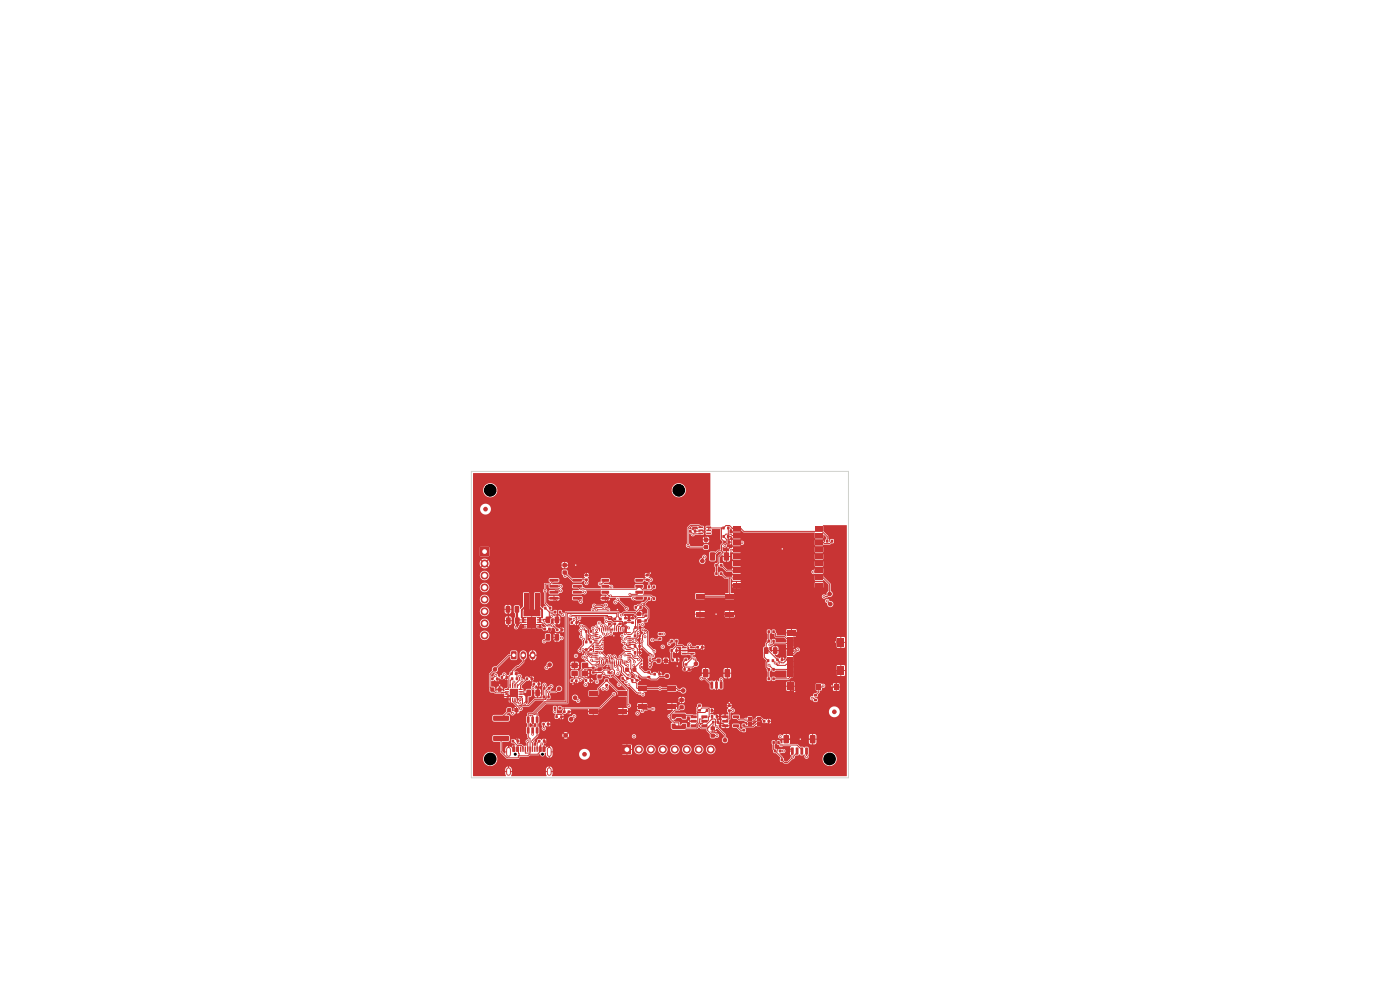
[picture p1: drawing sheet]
<svg xmlns="http://www.w3.org/2000/svg" width="297mm" height="210mm" viewBox="0 0 297 210" stroke-linecap="round" stroke-linejoin="round" font-family="sans-serif">
<g fill="#c83434">
<path d="M158.7 152.1h.7v.7h-.7z"/>
<path d="M158.7 153.2h.7v.7h-.7z"/>
<path d="M160.6 153.2h.7v.7h-.7z"/>
<path d="M160.6 152.1h.7v.7h-.7z"/>
<path d="M117.9 151.8h.4v.5h-.4z"/>
<path d="M118.9 151.8h.4v.5h-.4z"/>
<path d="M104.1 145.9h.7v.8h-.7z"/>
<path d="M105.6 145.9h.8v.8h-.8z"/>
<path d="M134.2 141.6h.8v.9h-.8z"/>
<path d="M132.6 141.6h.8v.9h-.8z"/>
<path d="M108.5 138.2l.8-.1 .3 .2v1.3l-.2 .3h-.8l-.2-.2z"/>
</g>
<path d="M111 138.7v.6M113 138.7v.6" fill="none" stroke="#c83434" stroke-width="1.2"/>
<g fill="#c83434">
<path d="M133.9 131.8h.6v.5h-.6z"/>
<path d="M133.9 130.9h.6v.5h-.6z"/>
<path d="M136.7 131.4h.6v.4h-.6z"/>
<path d="M136.7 130.4h.6v.4h-.6z"/>
<path d="M157.5 154.7h.6v.4h-.6z"/>
<path d="M157.5 153.7h.6v.4h-.6z"/>
<path d="M163.9 157.2h.5v.6h-.5z"/>
<path d="M164.9 157.2h.5v.6h-.5z"/>
<path d="M111.6 143.7h.4v.6h-.4z"/>
<path d="M112.6 143.7h.4v.6h-.4z"/>
<path d="M153.3 113.5h.5v.6h-.5z"/>
<path d="M154.2 113.5h.5v.6h-.5z"/>
<path d="M167 142.7h1.1v.8h-1.1z"/>
<path d="M167 141.6h1.1v.8h-1.1z"/>
<path d="M167 140.5h1.1v.8h-1.1z"/>
<path d="M167 139.4h1.1v.8h-1.1z"/>
<path d="M167 138.3h1.1v.8h-1.1z"/>
<path d="M167 137.2h1.1v.8h-1.1z"/>
<path d="M167 136.1h1.1v.8h-1.1z"/>
<path d="M167 135.1h1.1v.7h-1.1z"/>
<path d="M173.2 145.1h1v1.2h-1z"/>
<path d="M176.9 145.1h1v1.2h-1z"/>
<path d="M167 144.8h1.4v1.5h-1.4z"/>
<path d="M177.7 141.3h1.3v1.9h-1.3z"/>
<path d="M177.7 135.3h1.3v1.9h-1.3z"/>
<path d="M167 133.7h1.8v1.1h-1.8z"/>
<path d="M149.4 115.7h.8v.7h-.8z"/>
<path d="M149.4 114.1h.8v.8h-.8z"/>
<path d="M153.2 151.8h1.2l.1 .5h-1.2z"/>
<path d="M153.2 152.7h1.2l.1 .5-1.2 .1z"/>
<path d="M153.2 153.7h1.2l.1 .5h-1.2z"/>
<path d="M155.5 153.7h1.2l.1 .5h-1.2z"/>
<path d="M155.5 151.8h1.2l.1 .5h-1.2z"/>
<path d="M118 133.3h.5v.6h-.5z"/>
<path d="M118.9 133.3h.5v.6h-.5z"/>
<path d="M115.3 145.7h.4v.6h-.4z"/>
<path d="M116.3 145.7h.4v.6h-.4z"/>
<path d="M115.3 133.2h.5v.5h-.5z"/>
<path d="M116.3 133.2h.5v.5h-.5z"/>
<path d="M134.5 134.6h.5v.6h-.5z"/>
<path d="M135.4 134.6h.5v.6h-.5z"/>
<path d="M106.2 143.4h.5v.6h-.5z"/>
<path d="M107.3 143.4h.4v.6h-.4z"/>
<path d="M104.7 156.1h3.1l.2 .2v.7l-.2 .2h-3l-.2-.2z"/>
<path d="M104.7 151.9l3.1-.1 .2 .3v.7l-.2 .1h-3l-.2-.2z"/>
<path d="M137 122.7h.6v.5h-.6z"/>
<path d="M137 121.8h.6v.5h-.6z"/>
<path d="M150.7 144.6h.6l-.1 1.5-.5-.1z"/>
<path d="M151.7 144.6h.6l-.1 1.5-.5-.1z"/>
<path d="M152.7 144.6h.6l-.1 1.5-.5-.1z"/>
<path d="M149.2 142l.9-.1 .2 .2v1.4l-.2 .2h-.8l-.2-.2z"/>
<path d="M153.8 142l.9-.1 .2 .2v1.4l-.2 .2h-.8l-.2-.2z"/>
<path d="M150.7 117.2l.8-.1 .2 .2v1.4l-.1 .2h-.8l-.2-.1z"/>
<path d="M153.6 117.2l.8-.1 .3 .2v1.4l-.2 .2h-.7l-.2-.1z"/>
<path d="M164.7 139.7h.5v.5h-.5z"/>
<path d="M165.7 139.7h.4v.5h-.4z"/>
<path d="M114.2 156.9h.4v.6h-.4z"/>
<path d="M115.2 156.9h.5v.6h-.5z"/>
<path d="M128.4 145.1h.6v.5h-.6z"/>
<path d="M128.4 144.1h.6v.5h-.6z"/>
<path d="M167.8 158.6h.6l-.1 1.5-.5-.1z"/>
<path d="M168.8 158.6h.6l-.1 1.5-.5-.1z"/>
<path d="M169.8 158.6h.6l-.1 1.5-.5-.1z"/>
<path d="M170.8 158.6h.6l-.1 1.5-.5-.1z"/>
<path d="M166.3 156l.8-.1 .3 .2v1.4l-.2 .2h-.8l-.2-.2z"/>
<path d="M171.9 156l.9-.1 .2 .2v1.4l-.2 .2h-.8l-.2-.2z"/>
<path d="M137.5 126.7h.4v.6h-.4z"/>
<path d="M138.5 126.7h.4v.6h-.4z"/>
<path d="M124.1 137.5h.5v.6h-.5z"/>
<path d="M125.1 137.5h.5v.6h-.5z"/>
<path d="M137.5 124.2h.4v.6h-.4z"/>
<path d="M138.5 124.2h.4v.6h-.4z"/>
<path d="M151.8 121.4h.4v.6h-.4z"/>
<path d="M152.8 121.4h.4v.6h-.4z"/>
<path d="M142.5 139.7h.5v.6h-.5z"/>
<path d="M143.4 139.7h.5v.6h-.5z"/>
<path d="M115.5 128.7h.4v.6h-.4z"/>
<path d="M116.5 128.7h.4v.6h-.4z"/>
<path d="M131.8 143.6h.5v.6h-.5z"/>
<path d="M132.9 143.6h.4v.6h-.4z"/>
<path d="M108.3 142.6h.5v.6h-.5z"/>
<path d="M109.2 142.6h.5v.6h-.5z"/>
<path d="M161.9 152.7h.5v.6h-.5z"/>
<path d="M162.8 152.7h.5v.6h-.5z"/>
<path d="M130.1 131.1h.6v.4h-.6z"/>
<path d="M130.1 132.1h.6v.4h-.6z"/>
<path d="M135.2 131.4h.8v.8h-.8z"/>
<path d="M135.2 129.8h.8v.8h-.8z"/>
<path d="M162.7 139.9h.5v.5h-.5z"/>
<path d="M163.7 139.9h.5v.5h-.5z"/>
<path d="M151.1 152.9h.5v.6h-.5z"/>
<path d="M152 152.9h.5v.6h-.5z"/>
<path d="M139.7 135.3h.6v.4h-.6z"/>
<path d="M139.7 134.3h.6v.4h-.6z"/>
<path d="M150.8 155.7h.8v.7h-.8z"/>
<path d="M150.8 154.1h.8v.8h-.8z"/>
<path d="M109.2 128.6l.7-.1 .2 .2 .1 1-.2 .3h-.6l-.2-.2z"/>
<path d="M107.3 128.6l.7-.1 .2 .2 .1 1-.2 .3h-.6l-.2-.2z"/>
<path d="M151.8 119.6h.4v.6h-.4z"/>
<path d="M152.8 119.6h.4v.6h-.4z"/>
<path d="M117.5 149.9h.4v.6h-.4z"/>
<path d="M118.5 149.9h.5v.6h-.5z"/>
<path d="M126.8 143.1h.8v.8h-.8z"/>
<path d="M126.8 141.6h.8v.8h-.8z"/>
<path d="M117.6 129.6h.4v.5h-.4z"/>
<path d="M118.6 129.6h.4v.5h-.4z"/>
<path d="M121.1 131.8h.4v.6h-.4z"/>
<path d="M122.1 131.8h.4v.6h-.4z"/>
<path d="M126.2 134.1h.7l.1 .2h-.8z"/>
<path d="M126.2 134.5h.7l.1 .2h-.8z"/>
<path d="M126.2 134.9h.7l.1 .2h-.8z"/>
<path d="M126.2 135.3h.7l.1 .2h-.8z"/>
<path d="M126.2 135.7h.7l.1 .2h-.8z"/>
<path d="M126.2 136.1h.7l.1 .2h-.8z"/>
<path d="M126.2 136.5h.7l.1 .2h-.8z"/>
<path d="M126.2 136.9h.7l.1 .2h-.8z"/>
<path d="M126.2 137.3h.7l.1 .2h-.8z"/>
<path d="M126.2 137.7h.7l.1 .2h-.8z"/>
<path d="M126.2 138.1h.7l.1 .2h-.8z"/>
<path d="M126.2 138.5h.7l.1 .2h-.8z"/>
<path d="M126.2 138.9h.7l.1 .2h-.8z"/>
<path d="M126.2 139.3h.7l.1 .2h-.8z"/>
<path d="M126.2 139.7h.7l.1 .2h-.8z"/>
<path d="M127.1 140.1h.2l-.1 .8-.1-.1z"/>
<path d="M127.5 140.1h.2l-.1 .8-.1-.1z"/>
<path d="M127.9 140.1h.2v.8l-.2-.1z"/>
<path d="M128.3 140.1h.2v.8l-.2-.1z"/>
<path d="M128.7 140.1h.2v.8l-.2-.1z"/>
<path d="M129.1 140.1h.2v.8l-.2-.1z"/>
<path d="M129.5 140.1h.2v.8l-.2-.1z"/>
<path d="M129.9 140.1h.2v.8l-.2-.1z"/>
<path d="M130.3 140.1h.2v.8l-.2-.1z"/>
<path d="M130.7 140.1h.2l-.1 .8-.1-.1z"/>
<path d="M131.1 140.1h.2l-.1 .8-.1-.1z"/>
<path d="M131.5 140.1h.2l-.1 .8-.1-.1z"/>
<path d="M131.9 140.1h.2l-.1 .8-.1-.1z"/>
<path d="M132.3 140.1h.2l-.1 .8-.1-.1z"/>
<path d="M132.7 140.1h.2l-.1 .8-.1-.1z"/>
<path d="M133.1 139.7h.7l.1 .2h-.8z"/>
<path d="M133.1 139.3h.7l.1 .2h-.8z"/>
<path d="M133.1 138.9h.7l.1 .2h-.8z"/>
<path d="M133.1 138.5h.7l.1 .2h-.8z"/>
<path d="M133.1 138.1h.7l.1 .2h-.8z"/>
<path d="M133.1 137.7h.7l.1 .2h-.8z"/>
<path d="M133.1 137.3h.7l.1 .2h-.8z"/>
<path d="M133.1 136.9h.7l.1 .2h-.8z"/>
<path d="M133.1 136.5h.7l.1 .2h-.8z"/>
<path d="M133.1 136.1h.7l.1 .2h-.8z"/>
<path d="M133.1 135.7h.7l.1 .2h-.8z"/>
<path d="M133.1 135.3h.7l.1 .2h-.8z"/>
<path d="M133.1 134.9h.7l.1 .2h-.8z"/>
<path d="M133.1 134.5h.7l.1 .2h-.8z"/>
<path d="M133.1 134.1h.7l.1 .2h-.8z"/>
<path d="M132.7 133.2h.2l-.1 .8-.1-.1z"/>
<path d="M132.3 133.2h.2l-.1 .8-.1-.1z"/>
<path d="M131.9 133.2h.2l-.1 .8-.1-.1z"/>
<path d="M131.5 133.2h.2l-.1 .8-.1-.1z"/>
<path d="M131.1 133.2h.2l-.1 .8-.1-.1z"/>
<path d="M130.7 133.2h.2l-.1 .8-.1-.1z"/>
<path d="M130.3 133.2h.2v.8l-.2-.1z"/>
<path d="M129.9 133.2h.2v.8l-.2-.1z"/>
<path d="M129.5 133.2h.2v.8l-.2-.1z"/>
<path d="M129.1 133.2h.2v.8l-.2-.1z"/>
<path d="M128.7 133.2h.2v.8l-.2-.1z"/>
<path d="M128.3 133.2h.2v.8l-.2-.1z"/>
<path d="M127.9 133.2h.2v.8l-.2-.1z"/>
<path d="M127.5 133.2h.2l-.1 .8-.1-.1z"/>
<path d="M127.1 133.2h.2l-.1 .8-.1-.1z"/>
<path d="M128.3 135.3h3.4v3.4h-3.4z"/>
<path d="M134.5 136.8h.5v.6h-.5z"/>
<path d="M135.4 136.8h.5v.6h-.5z"/>
<path d="M108.6 156.9h.4v.6h-.4z"/>
<path d="M109.6 156.9h.5v.6h-.5z"/>
<path d="M147.7 126h1.7v1h-1.7z"/>
<path d="M154 126h1.7v1h-1.7z"/>
<path d="M147.7 129.8h1.7v1h-1.7z"/>
<path d="M154 129.8h1.7v1h-1.7z"/>
<path d="M115.8 130.8h.7l.2 .1v1.1l-.1 .2h-.6l-.2-.1z"/>
<path d="M117.7 130.8h.7l.2 .1v1.1l-.1 .2h-.6l-.2-.1z"/>
<path d="M119.5 150.7h.5v.6h-.5z"/>
<path d="M120.4 150.7h.5v.6h-.5z"/>
<path d="M121.1 144.1h.4v.6h-.4z"/>
<path d="M122 144.1h.5v.6h-.5z"/>
<path d="M109.3 131l.7-.1 .2 .2v1l-.1 .3h-.6l-.2-.2z"/>
<path d="M107.4 131l.7-.1 .2 .2v1l-.1 .3h-.6l-.2-.2z"/>
<path d="M104.2 143.7h.5v.6h-.5z"/>
<path d="M105.2 143.7h.5v.6h-.5z"/>
<path d="M162.1 137.3h.7l.2 .1v1.1l-.1 .2h-.6l-.2-.1z"/>
<path d="M164 137.3h.7l.2 .1v1.1l-.1 .2h-.6l-.2-.1z"/>
<path d="M145.2 140.7h.6v.5h-.6z"/>
<path d="M145.2 139.7h.6v.5h-.6z"/>
<path d="M138.7 142.7h.4v.6h-.4z"/>
<path d="M139.7 142.7h.4v.6h-.4z"/>
<path d="M154.4 150.5h.6v.5h-.6z"/>
<path d="M154.4 149.5h.6v.4h-.6z"/>
<path d="M162.9 143.7h.4v.6h-.4z"/>
<path d="M163.9 143.7h.4v.6h-.4z"/>
<path d="M150.8 151.7h.5v.6h-.5z"/>
<path d="M151.8 151.7h.5v.6h-.5z"/>
<path d="M113.7 152l.5 .1v1.2l-.5-.1z"/>
<path d="M112.7 152l.6 .1-.1 1.2-.5-.1z"/>
<path d="M111.8 152l.5 .1v1.2l-.5-.1z"/>
<path d="M111.8 154.3l.5 .1v1.2l-.5-.1z"/>
<path d="M112.7 154.3l.6 .1-.1 1.2-.5-.1z"/>
<path d="M113.7 154.3l.5 .1v1.2l-.5-.1z"/>
<path d="M113 144.8h.5v.6h-.5z"/>
<path d="M114.1 144.8h.4v.6h-.4z"/>
<path d="M175.3 114.5h.4v.6h-.4z"/>
<path d="M176.3 114.5h.4v.6h-.4z"/>
<path d="M131.3 131.1h.6v.4h-.6z"/>
<path d="M131.3 132.1h.6v.4h-.6z"/>
<path d="M115.1 147.6h.5v.5h-.5z"/>
<path d="M116.1 147.6h.5v.5h-.5z"/>
<path d="M107.1 146.1h.9v.2l-.8 .1z"/>
<path d="M107.1 146.6h.9v.2l-.8 .1z"/>
<path d="M107.1 147.1h.9v.2l-.8 .1z"/>
<path d="M107.1 147.6h.9v.2l-.8 .1z"/>
<path d="M108.1 148h.3l-.1 .9-.2-.1z"/>
<path d="M108.6 148h.3l-.1 .9-.2-.1z"/>
<path d="M109.1 148h.3l-.1 .9-.2-.1z"/>
<path d="M109.6 148h.3l-.1 .9-.2-.1z"/>
<path d="M110 147.6h.8l.1 .2-.9 .1z"/>
<path d="M110 147.1h.8l.1 .2-.9 .1z"/>
<path d="M110 146.6h.8l.1 .2-.9 .1z"/>
<path d="M110 146.1h.8l.1 .2-.9 .1z"/>
<path d="M109.6 145.1l.3 .1-.1 .8h-.2z"/>
<path d="M109.1 145.1l.3 .1-.1 .8h-.2z"/>
<path d="M108.6 145.1l.3 .1-.1 .8h-.2z"/>
<path d="M108.1 145.1l.3 .1-.1 .8h-.2z"/>
<path d="M108.2 146.2h1.6v1.6h-1.6z"/>
<path d="M147.8 137h.5v.6h-.5z"/>
<path d="M148.7 137h.5v.6h-.5z"/>
<path d="M142.3 137.7h.4v.6h-.4z"/>
<path d="M143.3 137.7h.4v.6h-.4z"/>
<path d="M124.1 144.1h.5v.5h-.5z"/>
<path d="M125 144.1h.5v.5h-.5z"/>
<path d="M127.6 122.8h1.5l.1 .5-1.5 .1z"/>
<path d="M127.6 124.1h1.5l.1 .5-1.5 .1z"/>
<path d="M127.6 125.4l1.5-.1 .1 .6h-1.5z"/>
<path d="M127.6 126.6h1.5l.1 .5-1.5 .1z"/>
<path d="M134.8 126.6h1.5l.1 .5-1.5 .1z"/>
<path d="M134.8 125.4l1.5-.1 .1 .6h-1.5z"/>
<path d="M134.8 124.1h1.5l.1 .5-1.5 .1z"/>
<path d="M134.8 122.8h1.5l.1 .5-1.5 .1z"/>
<path d="M146.5 151.8h1.2l.1 .5h-1.2z"/>
<path d="M146.5 152.7h1.2l.1 .5-1.2 .1z"/>
<path d="M146.5 153.7h1.2l.1 .5h-1.2z"/>
<path d="M148.8 153.7h1.2l.1 .5h-1.2z"/>
<path d="M148.8 152.7h1.2l.1 .5-1.2 .1z"/>
<path d="M148.8 151.8h1.2l.1 .5h-1.2z"/>
<path d="M111.1 125.8h1v3.4h-1z"/>
<path d="M113.5 125.8h1v3.4h-1z"/>
<path d="M134.6 132.8h.5v.6h-.5z"/>
<path d="M135.5 132.8h.5v.6h-.5z"/>
<path d="M142.3 135.7h.4v.6h-.4z"/>
<path d="M143.3 135.7h.4v.6h-.4z"/>
<path d="M144.7 137.2h.9l.1 .3h-1z"/>
<path d="M144.7 137.9l.9-.1 .1 .3-1 .1z"/>
<path d="M144.7 138.5h.9l.1 .3h-1z"/>
<path d="M146.4 138.5h.9v.3h-.9z"/>
<path d="M146.4 137.2h.9v.3h-.9z"/>
<path d="M144.2 149.7h.8v.7h-.8z"/>
<path d="M144.2 148.1h.8v.8h-.8z"/>
<path d="M134.5 138.1h.5v.6h-.5z"/>
<path d="M135.4 138.1h.5v.6h-.5z"/>
<path d="M111.7 146.3h.7l.2 .1 .1 1.1-.2 .2h-.6l-.2-.1z"/>
<path d="M113.6 146.3h.7l.2 .1v1.1l-.1 .2h-.6l-.2-.1z"/>
<path d="M102 116.2h1.6v1.7h-1.6z"/>
<path d="M137.4 143.4h.5v.5h-.5z"/>
<path d="M137.4 142.4h.5v.5h-.5z"/>
<path d="M124.1 135.9h.5v.6h-.5z"/>
<path d="M125.1 135.9h.5v.6h-.5z"/>
<path d="M153.5 114.7h.5v.6h-.5z"/>
<path d="M154.4 114.7h.5v.6h-.5z"/>
<path d="M107.6 150.2h.8v.9h-.8z"/>
<path d="M109.2 150.2h.8v.9h-.8z"/>
<path d="M110.9 130.9h.3v.2h-.3z"/>
<circle cx="153.8" cy="157" r=".5"/>
<circle cx="120" cy="156" r=".5"/>
<circle cx="144.9" cy="146.5" r=".5"/>
<circle cx="124" cy="160" r=".5"/>
<circle cx="122" cy="148" r=".5"/>
<circle cx="147.7" cy="140.8" r=".5"/>
<circle cx="177" cy="151" r=".5"/>
<circle cx="141.5" cy="143.4" r=".5"/>
<circle cx="121.2" cy="152.6" r=".5"/>
<circle cx="118.6" cy="146.1" r=".5"/>
<circle cx="102.8" cy="119.5" r=".85"/>
<circle cx="102.8" cy="122.1" r=".85"/>
<circle cx="102.8" cy="124.6" r=".85"/>
<circle cx="102.8" cy="127.2" r=".85"/>
<circle cx="102.8" cy="129.7" r=".85"/>
<circle cx="102.8" cy="132.2" r=".85"/>
<circle cx="102.8" cy="134.8" r=".85"/>
<circle cx="105" cy="142" r=".5"/>
<circle cx="103" cy="108" r=".5"/>
</g>
<path d="M111 131h.6" fill="none" stroke="#c83434" stroke-width=".28"/>
<path d="M110.9 131.4h.3v.2h-.3z" fill="#c83434"/>
<path d="M111 131.5h.6" fill="none" stroke="#c83434" stroke-width=".28"/>
<path d="M110.9 131.9h.3v.2h-.3z" fill="#c83434"/>
<path d="M111 132h.6" fill="none" stroke="#c83434" stroke-width=".28"/>
<path d="M110.9 132.4h.3v.2h-.3z" fill="#c83434"/>
<path d="M111 132.5h.6" fill="none" stroke="#c83434" stroke-width=".28"/>
<path d="M110.9 132.9h.3v.2h-.3z" fill="#c83434"/>
<path d="M111 133h.6M114 133h.6" fill="none" stroke="#c83434" stroke-width=".28"/>
<path d="M114.4 132.9h.3v.2h-.3z" fill="#c83434"/>
<path d="M114 132.5h.6" fill="none" stroke="#c83434" stroke-width=".28"/>
<path d="M114.4 132.4h.3v.2h-.3z" fill="#c83434"/>
<path d="M114 132h.6" fill="none" stroke="#c83434" stroke-width=".28"/>
<path d="M114.4 131.9h.3v.2h-.3z" fill="#c83434"/>
<path d="M114 131.5h.6" fill="none" stroke="#c83434" stroke-width=".28"/>
<path d="M114.4 131.4h.3v.2h-.3z" fill="#c83434"/>
<path d="M114 131h.6" fill="none" stroke="#c83434" stroke-width=".28"/>
<g fill="#c83434">
<path d="M114.4 130.9h.3v.2h-.3z"/>
<path d="M112 130.9h1.6v2.2h-1.6z"/>
<path d="M108.4 143.7h.5v.6h-.5z"/>
<path d="M109.4 143.7h.5v.6h-.5z"/>
<path d="M149.8 150.4h.4v.6h-.4z"/>
<path d="M150.8 150.4h.4v.6h-.4z"/>
<path d="M139.3 139.7h.8v.9h-.8z"/>
<path d="M140.9 139.7h.8v.9h-.8z"/>
<path d="M165.6 160.9h.5v.6h-.5z"/>
<path d="M166.6 160.9h.5v.6h-.5z"/>
<path d="M136 140h.3v.3h-.3z"/>
<path d="M136 140.6h.3v.4h-.3z"/>
<path d="M136 141.3h.3v.3h-.3z"/>
<path d="M137.7 141.3h.3v.3h-.3z"/>
<path d="M137.7 140.6h.3v.4h-.3z"/>
<path d="M137.7 140h.3v.3h-.3z"/>
<path d="M136.5 140h1v1.6h-1z"/>
<path d="M115.8 134.5h.7l.2 .1v1.1l-.1 .2h-.6l-.2-.1z"/>
<path d="M117.7 134.5h.7l.2 .1v1.1l-.1 .2h-.6l-.2-.1z"/>
<path d="M116.6 122.8h1.8l.1 .5-1.9 .1z"/>
<path d="M116.6 124.1h1.8l.1 .5-1.9 .1z"/>
<path d="M116.6 125.4l1.8-.1 .1 .5-1.9 .1z"/>
<path d="M116.6 126.6h1.8l.1 .5-1.9 .1z"/>
<path d="M121.5 126.6h1.9v.5l-1.8 .1z"/>
<path d="M121.5 125.4l1.9-.1v.5l-1.8 .1z"/>
<path d="M121.5 124.1h1.9v.5l-1.8 .1z"/>
<path d="M121.5 122.8h1.9v.5l-1.8 .1z"/>
<path d="M115.1 153.3h.5v.6h-.5z"/>
<path d="M116 153.3h.5v.6h-.5z"/>
<path d="M162.9 135.7h.4v.6h-.4z"/>
<path d="M163.9 135.7h.4v.6h-.4z"/>
<path d="M124.1 133.7h.5v.5h-.5z"/>
<path d="M125.1 133.7h.5v.5h-.5z"/>
<path d="M129 132.1h.6v.4h-.6z"/>
<path d="M129 131.1h.6v.4h-.6z"/>
<path d="M121.3 142.3h1.2v1.1h-1.2z"/>
<path d="M123.5 142.3h1.2v1.1h-1.2z"/>
<path d="M123.5 140.6h1.2v1.1h-1.2z"/>
<path d="M121.3 140.6h1.2v1.1h-1.2z"/>
<path d="M172.7 148.3h.6v.4h-.6z"/>
<path d="M172.7 147.3h.6v.4h-.6z"/>
<path d="M119.4 121h.8v.8h-.8z"/>
<path d="M119.4 119.5h.8v.8h-.8z"/>
<path d="M134.6 128.6h.5v.5h-.5z"/>
<path d="M135.7 128.6h.4v.5h-.4z"/>
<path d="M132.1 158.2h1.8v1.7h-1.8z"/>
<path d="M145 141.7h.5v.6h-.5z"/>
<path d="M145.9 141.7h.5v.6h-.5z"/>
<path d="M148.1 150.5h.6v.4h-.6z"/>
<path d="M148.1 149.4h.6v.5h-.6z"/>
<path d="M153.3 111.7h.4v.6h-.4z"/>
<path d="M154.3 111.7h.4v.6h-.4z"/>
<path d="M146.2 112.4h.5v.6h-.5z"/>
<path d="M147.2 112.4h.5v.6h-.5z"/>
<path d="M128.9 142.4h.5v.5h-.5z"/>
<path d="M128.9 141.4h.5v.5h-.5z"/>
<path d="M148.2 111.7h.9l.1 .3h-1z"/>
<path d="M148.2 112.4l.9-.1 .1 .3-1 .1z"/>
<path d="M148.2 113h.9l.1 .3h-1z"/>
<path d="M149.9 113h.9v.3h-.9z"/>
<path d="M149.9 112.4l.9-.1v.3l-.9 .1z"/>
<path d="M149.9 111.7h.9v.3h-.9z"/>
<path d="M135.4 145.6h1.7v1h-1.7z"/>
<path d="M141.7 145.6h1.7v1h-1.7z"/>
<path d="M135.4 149.4h1.7v1h-1.7z"/>
<path d="M141.7 149.4h1.7v1h-1.7z"/>
<path d="M162.9 141.7h.4v.6h-.4z"/>
<path d="M163.9 141.7h.4v.6h-.4z"/>
<path d="M108.7 158.4h.6l-.1 1.1-.5-.1z"/>
<path d="M109.5 158.4h.6l-.1 1.1-.5-.1z"/>
<path d="M110.8 158.4h.3l-.1 1.1-.2-.1z"/>
<path d="M111.8 158.4h.3l-.1 1.1-.2-.1z"/>
<path d="M112.3 158.4h.3l-.1 1.1-.2-.1z"/>
<path d="M113.3 158.4h.3l-.1 1.1-.2-.1z"/>
<path d="M114.3 158.4h.6l-.1 1.1-.5-.1z"/>
<path d="M115.1 158.4h.6l-.1 1.1-.5-.1z"/>
<path d="M113.8 158.4h.3l-.1 1.1-.2-.1z"/>
<path d="M112.8 158.4h.3l-.1 1.1-.2-.1z"/>
<path d="M111.3 158.4h.3l-.1 1.1-.2-.1z"/>
<path d="M110.3 158.4h.3l-.1 1.1-.2-.1z"/>
<circle cx="176" cy="126" r=".5"/>
<circle cx="135.5" cy="159" r=".85"/>
<circle cx="138.1" cy="159" r=".85"/>
<circle cx="140.6" cy="159" r=".85"/>
<circle cx="143.2" cy="159" r=".85"/>
<circle cx="145.7" cy="159" r=".85"/>
<circle cx="148.2" cy="159" r=".85"/>
<circle cx="150.8" cy="159" r=".85"/>
<circle cx="149" cy="119" r=".5"/>
<circle cx="116.6" cy="141" r=".5"/>
</g>
<path d="M107.9 158.9v1.1M116.5 158.9v1.1M107.9 163.3v.8M116.5 163.3v.8" fill="none" stroke="#c83434" stroke-width="1"/>
<g fill="#c83434">
<path d="M142.5 153.5h.7l.3 .4h1l.3-.4h.7v.9l-.2 .3h-2.6l-.2-.3z"/>
<path d="M142.5 151.6l.2-.2h2.6l.2 .2v.9h-.7l-.3-.4h-1l-.3 .4h-.7z"/>
<path d="M125.6 142.4h.5v.5h-.5z"/>
<path d="M125.6 141.4h.5v.5h-.5z"/>
<path d="M162.9 133.7h.4v.6h-.4z"/>
<path d="M163.9 133.7h.4v.6h-.4z"/>
<path d="M124.1 122.7h.6v.5h-.6z"/>
<path d="M124.1 121.8h.6v.5h-.6z"/>
<path d="M133.9 144h.5v.6h-.5z"/>
<path d="M134.8 144h.5v.6h-.5z"/>
<path d="M155.5 111.7h1.5v.9h-1.5z"/>
<path d="M155.5 113.2h1.5v.9h-1.5z"/>
<path d="M155.5 114.7h1.5v.9h-1.5z"/>
<path d="M155.5 116.2h1.5v.9h-1.5z"/>
<path d="M155.5 117.7h1.5v.9h-1.5z"/>
<path d="M155.5 119.2h1.5v.9h-1.5z"/>
<path d="M155.5 120.7h1.5v.9h-1.5z"/>
<path d="M155.5 122.2h1.5v.9h-1.5z"/>
<path d="M155.5 123.7h1.5v.9h-1.5z"/>
<path d="M173 123.7h1.5v.9h-1.5z"/>
<path d="M173 122.2h1.5v.9h-1.5z"/>
<path d="M173 120.7h1.5v.9h-1.5z"/>
<path d="M173 119.2h1.5v.9h-1.5z"/>
<path d="M173 117.7h1.5v.9h-1.5z"/>
<path d="M173 116.2h1.5v.9h-1.5z"/>
<path d="M173 114.7h1.5v.9h-1.5z"/>
<path d="M173 113.2h1.5v.9h-1.5z"/>
<path d="M173 111.7h1.5v.9h-1.5z"/>
<path d="M164.5 116.9h2.9v2.9h-2.9z"/>
<path d="M132.4 131.8h.6v.5h-.6z"/>
<path d="M132.4 130.9h.6v.5h-.6z"/>
<path d="M125 146.6h1.7v1h-1.7z"/>
<path d="M131.3 146.6h1.7v1h-1.7z"/>
<path d="M125 150.4h1.7v1h-1.7z"/>
<path d="M131.3 150.4h1.7v1h-1.7z"/>
<path d="M164.2 159h.5v.6h-.5z"/>
<path d="M165.3 159h.4v.6h-.4z"/>
<circle cx="176.1" cy="128.1" r=".5"/>
<circle cx="143.7" cy="141.3" r=".3"/>
<circle cx="126" cy="144.4" r=".3"/>
<circle cx="169.8" cy="156.8" r=".3"/>
<circle cx="107.8" cy="132.8" r=".3"/>
<circle cx="154.5" cy="116.2" r=".3"/>
<circle cx="146.7" cy="112" r=".3"/>
<circle cx="110.3" cy="148.3" r=".3"/>
<circle cx="166" cy="116.4" r=".3"/>
<circle cx="113.1" cy="153.8" r=".3"/>
<circle cx="130.2" cy="134.9" r=".3"/>
<circle cx="122.1" cy="119.9" r=".3"/>
<circle cx="177.3" cy="136.2" r=".3"/>
<circle cx="123" cy="131.8" r=".3"/>
<circle cx="121.5" cy="145.1" r=".3"/>
<circle cx="125.1" cy="135.2" r=".3"/>
<circle cx="138" cy="121.6" r=".3"/>
<circle cx="106" cy="145.3" r=".3"/>
<circle cx="131" cy="129.3" r=".3"/>
<circle cx="135.8" cy="144.3" r=".3"/>
<circle cx="146.1" cy="153" r=".3"/>
<circle cx="168.6" cy="146.7" r=".3"/>
<circle cx="134.7" cy="130.4" r=".3"/>
<circle cx="151.9" cy="155.2" r=".3"/>
<circle cx="151.9" cy="130.3" r=".3"/>
<circle cx="176.5" cy="145.5" r=".3"/>
<circle cx="123.6" cy="138.5" r=".3"/>
<circle cx="168.5" cy="137.8" r=".3"/>
<circle cx="154.7" cy="149" r=".3"/>
<circle cx="152.1" cy="156" r=".3"/>
<circle cx="158.3" cy="152.7" r=".3"/>
<circle cx="132.5" cy="137.4" r=".3"/>
<circle cx="130.2" cy="147.2" r=".3"/>
<circle cx="125.8" cy="129.4" r=".3"/>
<circle cx="130.5" cy="127.8" r=".3"/>
<circle cx="123.3" cy="135.1" r=".3"/>
<circle cx="123.2" cy="133.8" r=".3"/>
<circle cx="136.5" cy="133.6" r=".3"/>
<circle cx="141.9" cy="136.5" r=".3"/>
<circle cx="128" cy="128.9" r=".3"/>
<circle cx="138.8" cy="138.2" r=".3"/>
<circle cx="134.4" cy="141.2" r=".3"/>
<circle cx="133.4" cy="149.7" r=".3"/>
<circle cx="134.5" cy="156.2" r=".3"/>
<circle cx="123.7" cy="137.8" r=".3"/>
<circle cx="128.1" cy="142.9" r=".3"/>
<circle cx="129.5" cy="143.4" r=".3"/>
<circle cx="122.7" cy="148.7" r=".3"/>
<circle cx="133.4" cy="133.2" r=".3"/>
<circle cx="124.4" cy="123.7" r=".3"/>
<circle cx="127.4" cy="138.5" r=".3"/>
<circle cx="137.9" cy="139.5" r=".3"/>
<circle cx="146.2" cy="136.8" r=".3"/>
<circle cx="172.3" cy="148.1" r=".3"/>
<circle cx="126.7" cy="144.6" r=".3"/>
<circle cx="136.3" cy="128.2" r=".3"/>
<circle cx="133.3" cy="140.4" r=".3"/>
<circle cx="129.9" cy="142.7" r=".3"/>
<circle cx="119.9" cy="122.1" r=".3"/>
<circle cx="117" cy="130.8" r=".3"/>
<circle cx="168.2" cy="160.6" r=".3"/>
<circle cx="121.1" cy="130.6" r=".3"/>
<circle cx="165.2" cy="140.7" r=".3"/>
<circle cx="132.6" cy="136.6" r=".3"/>
<circle cx="132.1" cy="136.1" r=".3"/>
<circle cx="115.5" cy="131.7" r=".3"/>
<circle cx="129.6" cy="134.4" r=".3"/>
<circle cx="132.8" cy="144.6" r=".3"/>
<circle cx="134.7" cy="139.1" r=".3"/>
<circle cx="138" cy="123" r=".3"/>
<circle cx="115.4" cy="136" r=".3"/>
<circle cx="115.5" cy="145.3" r=".3"/>
<circle cx="123.8" cy="133.4" r=".3"/>
<circle cx="146" cy="115.7" r=".3"/>
<circle cx="142.1" cy="151.9" r=".3"/>
<circle cx="132.6" cy="134.4" r=".3"/>
<circle cx="126.5" cy="133.7" r=".3"/>
<circle cx="136.4" cy="147.3" r=".3"/>
<circle cx="119.1" cy="135.4" r=".3"/>
<circle cx="128.8" cy="139.6" r=".3"/>
<circle cx="134.6" cy="140.4" r=".3"/>
<circle cx="165.7" cy="158" r=".3"/>
<circle cx="135.3" cy="151.3" r=".3"/>
<circle cx="153.8" cy="115.7" r=".3"/>
<circle cx="149.4" cy="118.1" r=".3"/>
<circle cx="128.1" cy="139.6" r=".3"/>
<circle cx="163.1" cy="141.1" r=".3"/>
<circle cx="127.4" cy="139.6" r=".3"/>
<circle cx="164.5" cy="140.6" r=".3"/>
<circle cx="140.6" cy="137.2" r=".3"/>
<circle cx="140.7" cy="134.5" r=".3"/>
<circle cx="169.2" cy="137.8" r=".3"/>
<circle cx="125.5" cy="140" r=".3"/>
<circle cx="126.1" cy="128.5" r=".3"/>
<circle cx="163.3" cy="136.8" r=".3"/>
<circle cx="128.5" cy="128.4" r=".3"/>
<circle cx="136.3" cy="132.5" r=".3"/>
<circle cx="131.1" cy="127.2" r=".3"/>
<circle cx="122.8" cy="131.1" r=".3"/>
<circle cx="132.9" cy="129.1" r=".3"/>
<circle cx="136.8" cy="135.1" r=".3"/>
<circle cx="174.6" cy="145.5" r=".3"/>
<circle cx="165.5" cy="156.3" r=".3"/>
<circle cx="126.7" cy="140.8" r=".3"/>
<circle cx="155.4" cy="150.7" r=".3"/>
<circle cx="133.5" cy="143.2" r=".3"/>
<circle cx="121.8" cy="131.4" r=".3"/>
<circle cx="117.2" cy="132.7" r=".3"/>
<circle cx="119.4" cy="130.4" r=".3"/>
<circle cx="134.3" cy="137.8" r=".3"/>
<circle cx="124.2" cy="145.2" r=".3"/>
<circle cx="131.3" cy="145.2" r=".3"/>
<circle cx="116.9" cy="145.6" r=".3"/>
<circle cx="133.4" cy="145.2" r=".3"/>
<circle cx="135.8" cy="147" r=".3"/>
<circle cx="110.2" cy="143.5" r=".3"/>
<circle cx="107" cy="143.1" r=".3"/>
<circle cx="114.9" cy="157.8" r=".3"/>
<circle cx="115.4" cy="154.5" r=".3"/>
<circle cx="113" cy="155.8" r=".3"/>
<circle cx="110.7" cy="144.4" r=".3"/>
<circle cx="117.7" cy="150.9" r=".3"/>
<circle cx="108.7" cy="151.3" r=".3"/>
<circle cx="152.1" cy="154.2" r=".3"/>
<circle cx="130.3" cy="139.3" r=".3"/>
<circle cx="130.6" cy="141.4" r=".3"/>
<circle cx="131.1" cy="142.9" r=".3"/>
<circle cx="148.8" cy="143.9" r=".3"/>
<circle cx="131.1" cy="142.1" r=".3"/>
<circle cx="153" cy="144.1" r=".3"/>
<circle cx="128.7" cy="146" r=".3"/>
<circle cx="127.3" cy="123.9" r=".3"/>
<circle cx="131.8" cy="130.5" r=".3"/>
<circle cx="123" cy="138" r=".3"/>
<circle cx="123.8" cy="135.6" r=".3"/>
<circle cx="126.6" cy="133" r=".3"/>
<circle cx="166.2" cy="159.3" r=".3"/>
<circle cx="171.1" cy="160.5" r=".3"/>
<circle cx="132.6" cy="138.9" r=".3"/>
<circle cx="118.9" cy="125.3" r=".3"/>
<circle cx="129.5" cy="126.4" r=".3"/>
<circle cx="127.6" cy="132.7" r=".3"/>
<circle cx="123.7" cy="125" r=".3"/>
<circle cx="128.6" cy="131.9" r=".3"/>
<circle cx="140" cy="146.1" r=".3"/>
<circle cx="115.6" cy="125.3" r=".3"/>
<circle cx="125.8" cy="133.3" r=".3"/>
<circle cx="112.9" cy="157.3" r=".3"/>
<circle cx="111.9" cy="157.3" r=".3"/>
<circle cx="138.4" cy="135.8" r=".3"/>
<circle cx="125.3" cy="139.3" r=".3"/>
<circle cx="132" cy="135" r=".3"/>
<circle cx="109.5" cy="133.1" r=".3"/>
<circle cx="111.4" cy="149.2" r=".3"/>
<circle cx="116" cy="141.6" r=".3"/>
<circle cx="147.3" cy="139.8" r=".3"/>
<circle cx="132.6" cy="135.6" r=".3"/>
<circle cx="123.4" cy="132.8" r=".3"/>
<circle cx="127.4" cy="135.1" r=".3"/>
<circle cx="125.7" cy="135.5" r=".3"/>
<circle cx="174.8" cy="126.5" r=".3"/>
<circle cx="128.8" cy="134.5" r=".3"/>
<circle cx="127.9" cy="136.5" r=".3"/>
<circle cx="172.6" cy="121.3" r=".3"/>
<circle cx="175.5" cy="127.5" r=".3"/>
<circle cx="126.5" cy="129.4" r=".3"/>
<circle cx="127.2" cy="137.4" r=".25"/>
<circle cx="129" cy="129.4" r=".3"/>
<circle cx="155.1" cy="116.7" r=".3"/>
<circle cx="127.1" cy="132.1" r=".3"/>
<circle cx="127.8" cy="137.6" r=".3"/>
<circle cx="127.9" cy="146.1" r=".3"/>
<circle cx="136.2" cy="150.8" r=".3"/>
<circle cx="138.5" cy="150.4" r=".3"/>
<circle cx="157.4" cy="115.2" r=".3"/>
<circle cx="122.2" cy="139.2" r=".3"/>
<circle cx="124.4" cy="138.8" r=".3"/>
<circle cx="123.8" cy="139.4" r=".3"/>
<circle cx="124.5" cy="139.9" r=".3"/>
<circle cx="123.1" cy="144.1" r=".3"/>
<circle cx="129.3" cy="139.1" r=".3"/>
<circle cx="133.2" cy="141.2" r=".3"/>
<circle cx="134.8" cy="143.4" r=".3"/>
<circle cx="136.2" cy="136" r=".3"/>
<circle cx="135.5" cy="139.9" r=".3"/>
<circle cx="136.9" cy="134.2" r=".3"/>
<circle cx="138.5" cy="139.2" r=".3"/>
<circle cx="147" cy="113.3" r=".3"/>
<circle cx="131.7" cy="139.4" r=".3"/>
<circle cx="121.8" cy="151.9" r=".3"/>
<circle cx="110.4" cy="150.3" r=".3"/>
<circle cx="113.1" cy="145.8" r=".3"/>
<circle cx="135" cy="136.3" r=".3"/>
<circle cx="134.3" cy="135.9" r=".3"/>
<circle cx="135.4" cy="134.2" r=".3"/>
<circle cx="134.4" cy="126.9" r=".3"/>
<circle cx="128.4" cy="132.7" r=".3"/>
<circle cx="123.2" cy="127.6" r=".3"/>
<circle cx="129.6" cy="124.5" r=".3"/>
<circle cx="128.1" cy="134.5" r=".3"/>
<circle cx="118.9" cy="124.4" r=".3"/>
<circle cx="109" cy="144.7" r=".3"/>
<circle cx="105.2" cy="143.3" r=".3"/>
<circle cx="116.4" cy="146.8" r=".3"/>
<circle cx="110.2" cy="149.1" r=".3"/>
<circle cx="133.6" cy="126.1" r=".3"/>
<circle cx="128.6" cy="131.1" r=".3"/>
<circle cx="124" cy="125.6" r=".3"/>
</g>
<g fill="none" stroke="#c83434" stroke-width=".21">
<path d="M119.8 119.9h2.5l2.1 2.1M146.4 112.7l.6 .5M146.7 112l.8 .7h1l.4-.2 .6 .6v1.1l.3 .3M147 113.2v.1M148.7 111.9l-.4-.4h-1.8l-.5 .5v3.7l.3 .4h3.5M148.7 113.2h-1.7M149.4 118.1l-.4 .4v.5M150.3 112.5v-.6l.2 .1h3l.5-.5h.8l.5 .6h1.9l.6 .6h16.6l1.1 1.1v1M153 119.9l1.2 1.2h2M153.1 112v2.3l.6 .7-.6 .7v1.1M153.1 116.8l.3 .4-.9 .9v1.3l-.5 .5v1.8M153.1 116.8h-.7l-1.2 1.2"/>
<path d="M153.5 113.8l.7 .7v.8l-.4 .4M153.5 113.8h.1M154.5 113.8v1l.2 .2-.2 .2v1l-.4 .3v1.5M154.5 112v1.3M156.2 113.6h-.9l-.3-.3h-1l-.5 .5M156.2 116.6l-1.1 .1M156.2 115.1l1.2 .1M166 116.4v1.9M176.5 114.8l-.5 .5-2.2-.2M107.8 129.3v3.5M109 139h-1l-4 4v2.8l1.1 1.2 2.1-.1 .4 .4v-.5M110 131.5h1.3"/>
<path d="M110.7 131h.6M111 139v1.4l-1 1-.4 .1-.9 .8v.4l-.8 .8v2.4l-.3 .4M111 132.5h.9l.2-.2h1.4l.2 .2M111.3 132h-.9l-.9 1.1M112.8 132v.3M113.7 132.5v.7l.7 .7h1.7l.4-.5 1.4 1.4M113.7 132.5h.9M114.3 132l1.2 .2 .5 .5h1.2v.2h.5v.2l.5 .5M114.3 131.5h1.1M114.3 131h.7M114.3 133h.6l.4 .4h.3M115.7 129l.8 .8"/>
<path d="M116.2 135.2l-.8 .8M116.5 129.8v1.4M116.5 129.8h1.3M117 130.8l-.9 .9h-.6l.7-.2M117.5 126.9l.8 .8v3.7l-.2 .1v1.1l1.1 1-1.2 1.2M117.5 123.1l-.8 .8h-1.1v4l1.1 1.1M117.5 124.4h1.4M117.9 134.8h.1M118 134.8l.1 .4-3.8 3.8h-2.1v1.2l-2.7 2.7 .2 .2v.9M118.8 129.8l.6 .6M118.9 125.3h-1.1l-.3 .3M119.9 122.1l-.1-.7 1.7 1.7 2.9-.1v.7"/>
<path d="M121.1 130.7h7.7M121.8 131.4v.2l-.5 .5M122.3 132.1l.3-.3h.9l1.8 1.9v.2M122.5 126.9l.7 .7M122.5 124.4l.6 .6h.6h11.3l.6-.6 .8 .7h1.7l.6-.6M122.5 125.6h1.5M123 131.8h.1M123.2 133.8l.1 1.3M123.4 132.8h.6l.9 .8v.7l.6 .6h.9l.2 .1M123.7 137.8h.1M123.8 135.6v1.2l-.6 .6-.2 .6M123.8 133.4l.6 .6v2.2"/>
<path d="M123.8 133.4h.1M124.4 136.2h.1M124.5 139.9l1.1 1.2h.7l.2 .2h1.4l.5-.5v-.3M125.1 135.2v.7l.2 .3M125.3 139.3l.1 .1h1.2M125.3 137.8l-.5 .5h-1l-1.9 1.9v1M125.7 135.5l.4 .3h.5M125.8 133.3v1.2l.8 .1M126.2 129h.1M126.6 138.2l.7 .1 .1 .2 .4-.2v.3l.7 .8 .3 1.1v-.9M126.6 136.2h-.5l-1.6 1.6h-.8M126.6 139h-.9l-.2-.2h-.4l-.6 .6h-.7"/>
<path d="M126.6 133.7v.5M126.6 137.4h.6M126.6 129.4h2.4M126.6 138.6h-1.6l-.2 .2h-.4M126.6 133l.6 .6M127.4 139.6l-.3 .2h-.5M127.4 135.1l-.4 .3h-.4M127.6 132.7l.4 .4v.5M127.6 133.6v.4l.5 .5M127.6 128.5h.1M127.8 137.6l-.2 .2h-1M127.9 136.5l-.5 .5h-.8"/>
<path d="M127.9 128.9h-1.5l-.6 .5M128.1 139.6l-.5 .5v.4M128.4 132.7h.1M128.4 132.7v.9M128.4 126.9l2.4 2.4h.2M128.4 124.4l.1 .1h1.1M128.4 123.1l-.8 .8h-.3M128.4 125.6l.8 .8 .5 .2 8.4-.2 .6 .6M128.5 128.4l-2.5 .1M128.6 131.1h.5l.2 .2M128.6 131.9h1l.2 .2v.4l-.6 .7v.4M128.8 130.7h.1"/>
<path d="M128.8 134.5l-1.9 2.1h-.3M128.9 130.7l.8 .3M129.3 139.1h.1M129.3 139.1l-.1 1.4M129.3 132.3v.2l-.5 .5v.6M129.8 131v.5l.3 .3M130 133.6h-.4v.8M130.1 131.8h1.7l1.5 1.4M130.2 134.9h.1M130.2 134.9l-.2 .2v1.9M130.3 139.3l.6 .5h.9l.2 .2v.5M130.4 131.3l.4-.5v-.6h-10.4v19h-4.7l-2.4 2.4 .6-.2v4.6l-1 1v1.9"/>
<path d="M130.4 132.3v1.3M131 127.2l1.9 1.9M131.2 134.1l-1 .8M131.2 133.6v.5M131.6 132.3h-.3l-.5 .6v.7M131.6 131.3l-.4-.5v-.9h-11.1v19h-4.5l-2.6 2.5h-1v4.9l.4 .4v3.1h-1v-.9M131.7 139.3v.1M131.7 139.3h.1M131.9 131.9h.1M132 132.8l.1 .2h.8v1.2M132 132.8l-.4 .4v.4M132.1 132v.5l.7 .6"/>
<path d="M132.1 136.1l1 .9M132.4 133.6v.3l-.2 .2h-1M132.5 137.4l.4 .4h.6M132.6 138.9l.9 .1M132.6 134.1v.3M132.7 133.1l-.2 1.4 .1-.1M132.8 133.6h.1M132.9 134.2h.6M132.9 134.2l-.3 .2M133.1 137h.4M133.5 136.6l.1 .1h1.1v.4l.5 .5v1.4l.9 .9v.3l-1.5 1.5v.4l1.6 1.6h1.4l.5 .4h1.3l.5-.6 1.6-.1M133.5 138.6h.3l.8 1.1h.6l.3 .3"/>
<path d="M133.5 138.2h-.9l-.9 .9v.2M133.5 135h-.4l-.5 .6M133.5 135.8l.8 .1M133.5 139.4h.3l.8 .8v.2M133.5 137.4h.3l.5 .4M133.5 139.8l.3 .4-.1 1.6 .2 .3v.5l.9 .8M133.5 136.2l.1 .1h1.4M133.5 135.4h.1M134.2 132.1h-1.5l-.7 .7M134.4 126.9h1.2M134.7 139.1v.1M134.7 139.1h.1"/>
<path d="M134.7 130.4h.1M134.7 130.4v.2l-.5 .5h-1.5M134.7 138.4v.7M135.4 134.2l-.2 .2v.8l-.2 .2h-1.5M135.6 125.6l-.5 .5h-1.5M135.6 130.2l-.2 .2h-.7M135.8 133.1l.1 .1v1.5l-.2 .2v3.5l1.3 1.3v2.1M135.9 128.8l-1.1 1.1h-2.4l-.6 .6M136.3 128.2v.1M136.4 133.6l.6 .1 .4 .4v2.7l1.3 1.4M136.7 128.3l.8 .9v1.9l-.7 .7h-1.2l-.3 .3v1.4l-.6 .6v.8M136.7 128.3h-1.3l-.5 .5"/>
<path d="M136.8 135v.1M136.9 134.2l-.6 .6-.1 2.3 1.4 1.5 .4 .1 .5 .5M137 130.6l-.4 .4h-1.3l-.5 .5v1.6l-.3 .4v.5l-.6 .6h-.4M137.1 133.8h.1M137.3 123l.4 .4v1.1M137.4 134h.1M137.7 127l-1 1v.3M137.8 138.6h.1M137.9 139.5v.7l.4 .3M137.9 139.5h.1M138 121.6h-.3l-.4 .4M138 123h-2.3l-.1 .1"/>
<path d="M140 134.5h.7M140 135.5l-.2 .3h-1.4M141.9 136.5h.1M142.5 136l-.6 .5M143.5 136v.9M143.5 136.9l-1 1.1v1.8l.2 .2M143.5 136.9h1.3l.4 .5M145.2 138.7h1.6v1l-1.3 1.3M145.5 139.9l-.5 .5v.9l.2 .2M146.2 136.8l.6 .6 1.2-.1M147.3 139.8l.4 .4v.6l-.7 .7h-1.8M149 137.3l-.6 .5h-1.8l-.2 .2h-2.9l.2 3.3"/>
<path d="M153 121.7l.9 .9h2.3M154.8 122.6v3.9h-6.3M156.2 124.1h-.9v.6l.5 .5v5.1h-7.3M162.5 138l-.3 .4v1l.7 .7-.2 .3v1.2l.4 .4v2M162.5 138h.5l2.3 2.3v.1M163.1 134v2l-.6 .5v1.5M164.1 136.4l-.4 .4h-.4M164.1 136v.4M164.1 136.4l3.5 .1M164.1 134l.5 .4v.6h1.8l.4 .5h.8M164.4 138h1.3l.2 .2M165.9 138.2v1.8"/>
<path d="M167.6 139.8h-.8v.2l-.5 .6-1-.2M167.9 134.2h1.1v2.7l-.7 .7M168.3 137.6l.2 .2M168.3 137.6h-1.5l-.6 .6h-.3M169.2 137.8l-.9 .9h-.7M173.8 122.6h.9l1.3 1.3v2.1l-.5 .5h-.7M173.8 121.1h-1l-.2 .2M175.5 127.5l.6 .6M177.3 136.2l1.1 .1M105.2 143.3l-.7 .7M106 144.2v2.1M106.3 156.6v2.8l1.3 1.4h2.4v-.5h2l.3-.3h1.9l.4-.6v-1.2l.3-.4"/>
<path d="M106.4 147h-.1M107 143.1l-.5 .6M107.5 143.7l-.5 .5h-1.3l-.2-.2M108.3 158.3h-.4v1.2M108.3 158.3l.7 .6M108.6 144l-.4 .4v1.2M108.7 151.3l-.7-.6-1.7 1.7M108.7 148.4v.3l1.7 1.6M108.8 157.2l.9 .9h.9l.3 .4v.4M109 147v.6M109 144.7l-.3 .3v.6M109.3 148.4v.4l.3 .3h.6"/>
<path d="M109.8 158.9l.2 .2 .1 1.2M109.8 157.2l-.5-.5h-.8l-.2 .1v1.5M110.2 143.5v.7l-.9 1v.4M110.3 148.3l-.6 .1v-.3l-.5-.5h-1.4l-.2 .2 .6 .6v.9l1.4 1.4M110.4 147.8l.4 .4v1l.1 .5h1.3l1.3-1.3h2.2M110.4 146.8h.8v.5M110.4 147.3h.9M110.6 141.8l2.8 2.8h.9v2.2l-.3 .2M110.7 144.4v.2l-1 1M111.8 144l-1.4 1.4v.9M112 157.3v1.6M113 152.7l.1 1.1"/>
<path d="M113 154.9v.9M113.3 145.1l-.2 .2v.5M114.4 157.2l-.5 .5v1.2M115.3 153.6l.1 .9M115.4 157.2l.7 .6M115.5 145.3l-.2 2.6M115.7 148.4h.1M116 141.6h.1M116.1 158.3h.4v1.2M116.1 157.8v.5M116.1 158.3l-.7 .6M116.3 153.6h1.3"/>
<path d="M116.4 146.8v1.1M116.4 146.8h.1M116.6 141l-.6 .6M117 145.6l-1.2 .9 .1 1.6-.2 .3M117.6 153.6l2.4 2.4-1.8 1.8h-2.1M117.7 150.2v.7M118.6 146.1l-.7 .7h-1.5M119.7 150.2v.8l-.5 .6h-1l-.1 .5M121.8 151.9l-.6 .7M121.9 142.9v.9M121.9 143.8l-.6 .6M121.9 143.8h.9l.3 .3"/>
<path d="M122 148l.7 .7M122.3 144.4l-.8 .7M124.1 141.2l.5 .4M125.5 140l.2 .3h1.3l.2 .2M125.8 147.1h1.1v-1l1.8-1.8 2.4 2.5v.3h1M125.9 141.6h-2l-.7 .7v1.3h.4l.7 .8M127.2 142h.1M127.2 142v.1h-2.4l-.7 .8 1.2 1.1v.4h.7M128 140.5v.3l-.2 .3h-.8l-.3-.3M128.7 145.4v.6M129.1 141.7h-1.6l-.3 .3M129.1 142.6l.2 .1"/>
<path d="M129.3 142.7v.1M129.5 143.4h.7l3 3v3.1l.2 .2M129.6 140.5v1.5l-1.4 .1-.5 .6h-1.8M129.9 142.7l-.6 .1M129.9 142.7l-.2 .1M129.9 142.7l-.1-.2-.3 .3M130 140.5v1.4l.4 .4v.7l-.3 .3h-1.7l-.3-.4h-.3l-.6 .6M130.2 147.2l-2.9 3h-8.6M130.4 140.5v.6l.2 .3M130.8 140.5v.4l.3 .3v.9M131.1 142.1h.1M131.2 140.5v.4l.7 .7v1.1l1.2 1.2h.6l.4 .4v.5h.8l.2 .2v.9l.1 .2h8.4l.4 .4h.9"/>
<path d="M131.6 140.5v.4l.6 .6v.8l.9 .9h.4M132.4 140.5v.3l.3 .4h.5M132.8 144.6h.1M132.8 144.6l-.7-.7 .7 .7M132.8 144.6v.1M133 142.1l2.1 2.2M133 142.1h.1M133.2 141.2h.1M133.2 140.4h.1M133.3 140.4h.1M133.3 140.4l-.5 .1M133.3 140.4h-.1"/>
<path d="M133.4 145.3l1.7 1.7h.7M134.4 141.2l.4 .3M134.8 143.4h.1M135.1 144.3h.7M135.1 144.3h.1M136.1 141.5l.3 .3h.6M136.1 140.8l-.4 .4v.5l1 .9h.9l.4 .4h.9M137 141.8l.3 .3h1.7l.9 .9M138.3 140.5v.6l-.4 .4M138.5 150.4h-1.1l-.2 .2h-.7l-.3 .2M139.7 140.2h-1.1l-.3 .3M140 146.1h.1"/>
<path d="M142.1 151.9h.2M143.7 141.3h.1M143.7 140.5h-2.1l-.3-.3-2.1 2.1M143.7 141.3l1.2 1.2h.7l.6-.5 .8 .8h7.3M144 151.7h2.8l.4 .4M144.6 148.5l-1 1v.4h-9.4l-1 1-12.5 .1-1.1 1.1h-.5l-1.5 1.5M144.6 150l-.6 .6h-.8l-.9 .9v1.1l.8 .7h.9v1M145.2 141.5v.5M146.1 153h1.1M148 151.1v2.2l-.6 .7h-.2M148.4 150.7l.5-.5h1.4l.1 .2v1.6l-.1 .2v.6l-.2 .2h-.7l-.4 .5h-.4l-.3 .5 .5 .4h1.3M148.4 149.7l-.5 .5v.8l.1 .1"/>
<path d="M148.8 143.9h.8l1.4 1.4M149.4 152.1l-.4 .4h-.6v.8l-.4 .4v.5l-.2 .2h-3.5l-.3-.2M150 150.7l-.5 .4h-1.5M150.1 154.4v.6l1.1 1.1h.9M151 150.7l1.1 1.1v.2h1.7M151 152.5h.6l.2 .2v1.2l2 2v1.1M151 152.5l-1.4 1.5h-.2M151.1 152v.5M151.2 154.5l.7 .7M151.3 153.2l-1.2 1.2M152 142.8v2.5M152.1 156v.1"/>
<path d="M152.3 152v1.5h1.1l.5 .5M153 144.1v1.2M153.8 152l.1 .1M154.7 149v.7l-.9 .9v1.4M155.4 150.7h-.7v1.8h-.4l-.4 .5M156.1 152.1l.7 .6h1.5l.3 .3h1.2l.6-.5h1.2l.5 .5M156.1 154l1 .9h.7M160.9 153.6h-.5l-.5 .5h-1.9l-.2-.2M163.1 153.5h-1.4l-.3-.5h-1.2l-.5 .6h-.6M163.1 153.5l1.5 1.6v2.9l.8 .8h2.2l.5 .5v.6l-1.3 1.3M163.1 153v.5M163.1 141.1l.9 .9h3.6"/>
<path d="M164 140.1l1 1.1M164.1 157.5v1.5l1.8 1.7v.5l.5 .5h.7l2-2v-.4M164.6 156.8h7.8M164.9 141.1h.1M165 141.2h.1M165.1 157.5l.6 .5h3.4l1 1.1v.2M165.3 140.4l-.1 .3M165.5 159.3h.7M167.6 143.1v.6l-.3 .3h-3.2M167.6 140.9h-.8l-.2 .3h-1.6M167.7 145.6v.9h.7l.2 .2M171.1 159.3v1.2"/>
<path d="M172.3 148.1h.3l.4 .4M174.6 145.5l-.2 .2h-.7v1.1l-.7 .7M178.4 142.2h-.9l-.1 3.5h-.7l-.2-.2"/>
</g>
<path d="M109.7 129.3v2.4M109.7 131.7v1l-.2 .4M110 131.5l-.3 .2M115.4 131.5h.8M112.1 147l-.8 .3 .4 .3v1.3l-.3 .3" fill="none" stroke="#c83434" stroke-width=".5"/>
<path d="M111.6 127.5v1l-.9 .9v1.6M114 127.5v.9l1 1v1.6" fill="none" stroke="#c83434" stroke-width=".4"/>
<g fill="#c83434">
<path d="M112.3 151.6h.7l.1 .1v1.8l.4-.2 .2 .2v.6l-.2 .2-.3-.2-.7 .2-.2-.2v-.6l.2-.2 .4 .2v-1.7l-.4 .2z"/>
<path d="M133.9 142.9l.5 .3v.4l.3 .3-.1 .1-.9-.4z"/>
<path d="M128.7 134.9l.5-.1a.6 .6 0 0 0 .7-.1 .6 .6 0 0 0 .2-.6h1v-1.2l.2-.2 .3 .1-.3 .2v1.1h.9v.2a.29 .29 0 0 1-.1 .3 .29 .29 0 0 1-.3 0 .5 .5 0 0 0-.2 .6 .5 .5 0 0 0 .6 .3v.1a.52 .52 0 0 0-.5 .5 .52 .52 0 0 0 .5 .5v.1a.28 .28 0 0 1 .1 .3 .28 .28 0 0 1-.2 .2v.4l.4 .4-1.2 1.1v.5l-.5-.2a.49 .49 0 0 0-.4-.5 .49 .49 0 0 0-.6 .4 .49 .49 0 0 0 .6 .5l-.8 .1-.1-.4a.49 .49 0 0 0 0-.8 .49 .49 0 0 0-.7 .5l-.8-.7-.2-.4a.52 .52 0 0 0 .5-.6 .52 .52 0 0 0-.6-.4v-.1a.52 .52 0 0 0 .6-.5 .52 .52 0 0 0-.6-.5z"/>
<path d="M125.9 136.7l.1 .1v1.2v.3h-.2v-.4l-.5-.1 .5-.1-.3-.5z"/>
<path d="M124.6 134.5l.7 .6a.51 .51 0 0 1 0 .6 .51 .51 0 0 1-.6 .1z"/>
<path d="M132.4 130.2l3.9-.1-.1-.4-.3-.1h-.2v.5h-.2v-.5l.2-.3h.5l.1-.7h.2l.8 .7v.8l-.6 .1-.2 .6h-.3l.1-.5h-1.4l.2 .6-.4 .3h-1l.2 .4-.2 .3-.6-.1-.1-.2 .2-.4h-.4l-.2-.2h2.1v-.2l-.4-.2v.4h-.2v-.4l-.3 .1-.1 .2h-.5l-.1-.2-.3-.1v.4h-.2v-.4h-.3z"/>
<path d="M142.8 152.7l.4-.1 .4-.3h.8l.3 .3h.8l.2-.1v-.5h.6l.2 .5-.2 .4h.8l.1 .1-.9 .1 .2 .4-.2 .7h-.5l-.2-.8h-.8l-.5 .3-.2-.6h-.9z"/>
<path d="M114.3 132.4h1l.5 .5-.6 .1-.3-.4h-.6z"/>
<path d="M146.6 111.7h1.3l.2 .5-.2 .1-.3-.1-.2 .5v-.5l-.5 .3-.3-.3h-.4z"/>
<path d="M100.4 100.4h50.2l.1 11.1-1 .2v1.6l.2 .2 1-.1 .1-1.2h1.8v2.2l.5 .5-.5 .7v1l-.6 .1-.4 .4-1-.1-.4 .3 .1 1.6 .2 .2h.8l.4-.3v-1.2l.6-.5 .6 .1-.8 .8v1.3l-.7 .3v.6l.2 .2v.8l-.2 .3 .1 .6 .5 .1 .2-.2-.2-1.6 .3-.7 .1 .5 .6 .2 .9 .9h1.2l.2 .4h1.6l.1-.4h14.9l.1 .3 .3 .2 2-.1 .2-.1v-1l-.2-.1h-1.6l-.1 .4-.5 .1-.2 .3h-14.9v-.7l-.2-.1h-1.5l-.2 .4h-1l-.8-.9-.2-.5-.6-.1v-.7h.6a.85 .85 0 0 0 1.2 .4h.8v1l.2 .1h1.6l.1-1.1h15.6l.1 1.1 1.7-.1 .1-1-.2-.1h-1.5l-.2 .1h-15.6l-.2-.1h-1.5l-.2 .1h-.8l.3-.2 .1-.8h-.7v1h-.2v-1h-.7v.6h-.6l.1-.6 .4-.4 .1 .2h.7v-1h.2v1h.7v-.3h.4v1l.2 .1h1.6l.1-1.1h15.6l.1 1.1h1.6l.2-.1v-1l-.2-.1h-1.5l-.2 .1h-15.6l-.2-.1h-1.5l-.6 .1v-.4l.4-.1 1.8 .1 .1-1.1h15.6l.1 1.1h1.6l.2-.1-.1-1.1h-1.6l-.2 .1-17.4-.1a.21 .21 0 0 1-.1 .3 .21 .21 0 0 1-.3 0 .58 .58 0 0 0-.4 .7l-.4-.1a.66 .66 0 0 1-.9-.2v-.7a.58 .58 0 0 0 .7 .1 .58 .58 0 0 0 .3-.6h.2a.46 .46 0 0 0 .7-.4h-.4v.4h-.2v-.6h.6l-.1-.3h.2l.1 1.1 1.7-.1a.51 .51 0 0 0 .6-.2 .51 .51 0 0 0 0-.6l-.5-.1-.2-.2h-1.5l-.4 .1-.3-.1v.4h-.2v-.4l-.2-.2h.4l.2-.4h-.4v.4h-.2v-.4l.2-.2h.5l.4 .5h1.5l.2-.1-.1-1.1h-1.6l-.2 .2-.5-.1-.1-.6 .3-.4 .3 .2 .1 .4h1.6l.2-.2 .6 .5h15l.1 1.2h1.7l.1-.8 .5 .5-.2 1.2-.3-.2-.1-.4-1.7 .1v1.1h1.6l.2-.2h1.3l.4-.2 .4-.1 .1-.2v-.5l-.2-.2-.5 .1-.1 .5-.2 .1-.2-1.3-1.1-1.1v-1.2h5v53.2h-62.5l.1-.8h-.4v-.2h.4v-.5l-.2-.4-.4-.1v.4h-.2v-.4l-.3 .1-.3 .4v.5h.4v.2h-.4l.1 .8h-7.4l.1-.8h-.4v-.2h.4a.77 .77 0 0 0-.6-1v.4h-.2v-.4l-.4 .1-.2 .4v.5h.4v.2h-.4l.1 .8h-6.9v-3.7h2.1v.2a1.51 1.51 0 0 0 2.3 1.2 1.51 1.51 0 0 0 0-2.6 1.51 1.51 0 0 0-2.3 1.2h-2.1v-8.9h4l.1 .8 .2 .3h3.1l.3-.3v-.9l-.1-.2-.5-.1 .3-.3h.4a.49 .49 0 0 0 .4 .5 .49 .49 0 0 0 .6-.4l.3-.1v-.5l-.9 .1v-.5h.3v.2h.6v-.6l-.4 .1-.2 .3h-.3l-.2-.4h-.6l-.4 .3v.7l-.7 .6-2 .1-.3 .3h-4v-3.2h7.5l.2 .3v-.6h-.2v.3h-7.5v-.9h6.5l.2 .2h.8v.2h.2v-.4h-.4v.2h-.2v-.2h-7.1v-4.9h3.3v2.8l.2 .8 .2 .3h.7l.3 .3 1.8-.1v.5h1.3v-.9a.37 .37 0 0 1 0-.5 .37 .37 0 0 1 .5 0h.6a.43 .43 0 0 1 .6 .1 .43 .43 0 0 1-.1 .5v1.5h.3v-.3h.3l.2 .3v.4l-.8-.2-.1-.7-.7 .1-.6-.1v1.3l.3-.1 1 1v1.3h.4l.1-.5a.51 .51 0 0 0 .7-.4 .51 .51 0 0 0-.7-.5l-.2-.4 .6-.2 .3 .6h1.3l1.4-1.3 1.8 .1-2.4 2.4-1 .1-.2 .2v.4l-.2 .3v1.1l.2 .3v.6l-.2 .3v1.1l.2 .3 .1 .6 .3 .4a.53 .53 0 0 0-.6 .3 .53 .53 0 0 0 .1 .6v.5h-.5l-.5-.3h-.8l-.2-.2a.4 .4 0 0 0 .6-.4h-.4v.4h-.2v-.6h.6l-.1-.4h-.3v.4h-.2v-.4l-.4 .3-.3-.3-.5 .1-.1 .7 .6 .2 .3 .4h-.2v.8l-.2-.1v-.7l-.5 .4-.4-.2v.4h-.2v-.4h-.3l-.3 .4v.7h.4v.2h-.4l-.1 .3-.6-.6v-1.9l1.5-.1 .2-.3-.1-.9-.3-.2h-3l-.3 .3-.1 .8 .2 .3 1.5 .1v2.2l1.5 1.4h2.4l.2-.5h1.8l.4-.3h1.8l.4-.4a.52 .52 0 0 0 .6 .7 .52 .52 0 0 0 .4-.8h.2a.78 .78 0 0 0 .6 1v-.4h.2v.4l.5-.2 .1-.6h5.6a1.15 1.15 0 0 0 1.6 1.2 1.15 1.15 0 0 0 .3-2 1.15 1.15 0 0 0-1.8 .6l-.1 .2h-5.6v-.3h-.4v-.2h.4v-.7l-.2-.3-.4-.1v.4h-.2v-.4l-.4 .2-.5-.4v.7l-.1 .1-.1-.8h16.6v.8h.6v.2h-.6v.8l.2 .1h.8v-.5h.2v.5h.8l.2-.9h-.6v-.2h1v.2a1.01 1.01 0 0 0 1.1 .9 1.01 1.01 0 0 0 .9-1.1h.6v.2a1.01 1.01 0 0 0 1.1 .9 1.01 1.01 0 0 0 .9-1.1h.5v.2a1.01 1.01 0 0 0 1.1 .9 1.01 1.01 0 0 0 .9-1.1h.6v.2a1.01 1.01 0 0 0 1.1 .9 1.01 1.01 0 0 0 .9-1.1h.5v.2a1.01 1.01 0 0 0 1.1 .9 1.01 1.01 0 0 0 .9-1.1h.5v.2a1.01 1.01 0 0 0 1.1 .9 1.01 1.01 0 0 0 .9-1.1h.6v.2a1.01 1.01 0 0 0 1.5 .8 1.01 1.01 0 0 0 0-1.8 1.01 1.01 0 0 0-1.5 .8h-.6v-.2a1.01 1.01 0 0 0-1.1-.7 1.01 1.01 0 0 0-.9 .9h-.5v-.2a1.01 1.01 0 0 0-1.1-.7 1.01 1.01 0 0 0-.9 .9h-.5l-.1-.2a1.01 1.01 0 0 0-1-.7 1.01 1.01 0 0 0-.9 .9h-.6v-.2a1.01 1.01 0 0 0-1.1-.7 1.01 1.01 0 0 0-.9 .9h-.5l-.1-.2a1.01 1.01 0 0 0-1-.7 1.01 1.01 0 0 0-.9 .9h-.6v-.2a1.01 1.01 0 0 0-1.1-.7 1.01 1.01 0 0 0-.9 .9h-1h.6v-.8l-.2-.2h-.8v.6h-.2v-.6h-.8l-.2 .2h-16.6l.1-.4h.1a.29 .29 0 0 0 .3-.1 .29 .29 0 0 0 .1-.3h-.4v.4h-.1l-.1-.6h.6l-.1-.3-.3-.1v.4h-.2v-.4l-.4 .3-.3-.3h-.4l-.5 .9v.6h-.5v-.5l.2-.3-.1-.4 .4-.4h5.9l.3 .1 .5-.1-.4-.5-.4 .5h-5.9l.5-.7h5.1l.1 .5 .5-.4h.2l.5 .4 .1-.3h13.3a.45 .45 0 0 0 .6 .5 .45 .45 0 0 0 .2-.7 .45 .45 0 0 0-.7 .1l-.1 .1h-13.3l-.1-.5-.5 .4h-.2l-.5-.4-.1 .3h-5.1l.2-.5h5.2l.4 .5 .4-.5-.3-.1-.5 .1h-5.2v-1l-.2-.3v-.6l.7-.1v.5a.22 .22 0 0 1 .2 .2 .22 .22 0 0 1-.2 .3 .48 .48 0 0 0 .3 .6 .48 .48 0 0 0 .7-.3 .48 .48 0 0 0-.3-.6l.2-.2 .3 .2a.46 .46 0 0 0 .7-.4h-.4v.4h-.2v-.6h.6l-.1-.3-.2-.1-.1 .4h-.2v-.4l-.4 .2-.7-.2-.2 .3h-.6l.1-1.3-.2-.3-.1-.6 .2-.3h3l.1 .4 .5 .1-.2 .4 .1 .7h.5l.3-.2 .3 .3 1.6-.1v.1a.69 .69 0 0 0 .8 .6 .69 .69 0 0 0 .6-.8l.3-.2v-.3h19.4l.1 .3 .3 .2 .1 .3 .6 .6-.4 .2v.9l.4 .4 5.2-.1 .4-.4 .4 .4h1.2v.4l.7 .6 .1 .9 .8 .1 .3-.2a.5 .5 0 0 0 .8-.4 .5 .5 0 0 0-.8-.5l-.2-.1-.6-.1-.3-.2h.4v-1.4l.4-.1 .1 .1-.3 .1v1.3a.56 .56 0 0 0 .7-.6h.2l1.4 1.4v.4a.65 .65 0 0 0-.3 1 .65 .65 0 0 0 1.1-.1h9.3l.4 2.3 .2 .2h.3l.9 .9-.1 .7 .2 .2 .4 .1 .4 .3h.7l1-.9a.52 .52 0 0 0 .5-.7l.3-.2h.5l.2-.2 .3 .3 .4-.1 .3-.2 .1 .1a.52 .52 0 0 0 0 .7 .52 .52 0 0 0 .7 .1h3.1v.2a1.51 1.51 0 0 0 2.3 1.2 1.51 1.51 0 0 0 0-2.6 1.51 1.51 0 0 0-2.3 1.2h-3.1l.2-.3v-1.9l-.2-.3h-.5l-.3 .2-.3-.2h-.5l-.7-.6-1.6-.1 .1-.2h4a1.02 1.02 0 0 0 1.6 0v-.6h-.7v1h-.2v-1h-.7v.6h-4v-.6h-1.6v.8l-.4-.1-.1-.4-.2-.2-.5 .2v.6l.4 .2a.49 .49 0 0 0 .4 .5 .49 .49 0 0 0 .5-.2h1.7l-.2 .9 .5 .2h-.5v.7l.2 .2-.1 .5-.7 .7h-.5l-.4-.9-.7-.8 .4-.1a.54 .54 0 0 0 .6-.1 .54 .54 0 0 0 .1-.6l-.3-.2h-.9l-.4 .7-.1-.5-.5-.2 .2-1.5-.2-.3h-.4l-.2 .3h-9.3a.82 .82 0 0 0-.4-1v-.1h11.1l.1 .3 .3 .2 .4-.2 .1 .2h1.6v-.6h4v.6h1.6v-.8l-.4-.2h-.3v1h-.2v-1h-.5l-.2 .4h-4l-.2-.4h-.5v1h-.2v-1h-.5l-.3 .3a.45 .45 0 0 0-.5-.2 .45 .45 0 0 0-.3 .4h-11.1v-.4l-1.4-1.5-.1-.2h.5l.2 .3 1.2 .1 .3-.2v-.3h-.7v.5h-.2v-.5l-1.3 .1-.1-.3h2.9l.2 .6h.7l.8 .7 1.1 .2 .2-.2-.1-.5-.6-.1-.4 .2-.3-.4 .1-.5-.2-.3h-1.2l-.3 .3h-.6l-.2-.4 .2-.6 .2-.2v-.7h.4l.2 .6h.7l.5 .4h1.1l.7 .3v.3h1.1l.1-.3h.3l.3-.4a.26 .26 0 0 1 .2 .3 .26 .26 0 0 1-.2 .3l-.6 .5-.1-.3h-1.1v.2l-.2 .1-.2-.4h-.6l-.2 .2v.4l.3 .2h2.3l.5-.4 .9 .1 .1-.8-.1-.2 .2-.3 .3 .7 .7-.1a.65 .65 0 0 0 1.1-.2h-.4v.4h-.2v-.6h.6l-.2-.4h-.2v.4h-.2v-.4l-.4 .2-.6-.2-.7-.6-.8 .1-.8 .8-.3-.9-.7 .1-.1 .3h-.4l-.3 .2h-.9l-.2-.9h-1.2l-.3 .3h-.4v-.7l.2-.1h.5l.3-.2h19.9a1.15 1.15 0 0 0 1.6 1.2 1.15 1.15 0 0 0 .3-2 1.15 1.15 0 0 0-1.8 .6l-.1 .2h-19.9v-.2a.45 .45 0 0 0-.7-.3l-.3-.2 .3-.4h-1l.3 .5-.3 .2 .3 1-.5 .1-.2 .5-.8 .1 .2 .3-.2 .7 .2 .2-.2 .4h-.6l.3-.2 .1-.3h-.4l-.2-.2h.6v-.2l-.4-.2v.4h-.2v-.4l-.2-.2a.4 .4 0 0 0 .5-.4h-.3v.4h-.2v-.6h1.8v-.3h-.6l-.2 .3h-.5v-.3l-.3-.1v.4h-.2v-.4l-.5 .3-.2-.3h-.6v-.2l.1-.1a.45 .45 0 0 0 .7-.4h-.4v.4h-.2v-.6h.6l-.2-.4h-.2v.4h-.2v-.4h-.3l-.3-.2h-1.4v-.5l6.3 .1v-.1l-.4-.3v.4h-.2v-.4h-.1l-.3 .3h-5.3l-.2-.2h-.6l-.4 .8v1.5l-2-.1-.4-.3h-2.2l.2-.4h.8l1.1-.3v-.9l-.9-.2-.3 .3-.1 .7h-.3v-.4h-1v.6l.2 .1-1.2 1.2-19.4-.1a.45 .45 0 0 0-.4-.3 .45 .45 0 0 0-.5 .4l-.6 .2-.2 .4h-1.1l.2-.3h-.4v.4h-.2v-.5l.6-.1-.1-.5 .6-.2 .4 .2 4.3-.1 .2 .2h1.7l.2-.2h4.2l.2 .2h1.7l.2-.3h1.6v.1a.45 .45 0 0 0 .7 .3 .45 .45 0 0 0 0-.7 .45 .45 0 0 0-.7 .3h-1.6v-.3h-1v.6h-.1v-.6h-1v.4h-4.2v-.4h-1v.6h-.1v-.6h-1v.4h-3.7l.1-.3h-.4v.4h-.2v-.5l.6-.1-.1-.5h3.6l.1 .4h2.1v-.4h.5h3.7v.4h2.1v-.5l-.2-.1h-.8v.6h-.1v-.6h-.8l-.2 .2h-3.7l2.7-2.7a.47 .47 0 0 0 .6-.4 .47 .47 0 0 0-.5-.5 .47 .47 0 0 0-.4 .6l-2.6 2.6h-8l-.3-.3h-.4l-.2 .3 .1 .6 .5 .1 .3-.3 .3 .1-.4 .8-.8 .1-.2-.1v-1.4l-.6-.2-.2 .2v1h-3l1.5-1.5h4.6l.2-.2v-1.3h.7v.2a.86 .86 0 0 0 .9 .6 .45 .45 0 0 0 .5 .4 .45 .45 0 0 0 .4-.4 .45 .45 0 0 0-.4-.5 .69 .69 0 0 0-.5-.8 .69 .69 0 0 0-.9 .5h-.7v-6.3h.4l.4 .3h1l.4-.2v-.5h-.8v.7h-.2v-.7h-.8v.4h-.4v-.9h.4v.4h1.8v-.4l-.4-.4h-.4v.8h-.2v-.8l-.4 .1-.4 .3h-.4v-1.6h1.1v.1a.45 .45 0 0 0 .7 .3 .45 .45 0 0 0 0-.7 .45 .45 0 0 0-.7 .3h-1.1v-8.2l.3 .2a.31 .31 0 0 1 .5 .1 .31 .31 0 0 1-.3 .4l-.2 .3 .1 .6 .5 .1 .3-.3 .4 .3a.4 .4 0 0 0 .6-.4h-.4v.4h-.2v-1.3l-.3-.5 .5 .1v.3l.2 .3-.2 .1v.4h.4l-.2-.4a.59 .59 0 0 0 .7-.8h4.8l.2 .7-.1 .3a.39 .39 0 0 1-.1 .6 .39 .39 0 0 1-.6-.3 .49 .49 0 0 0-.6-.3 .49 .49 0 0 0-.2 .7l-.4 .1-.2 .4a.46 .46 0 0 0-.6 0 .46 .46 0 0 0-.1 .6v.3h-.1l-.1-.5h-.2l-.8-.8h-.4a.5 .5 0 0 0-.8-.1 .5 .5 0 0 0 .1 .8 .5 .5 0 0 0-.4 .5 .5 .5 0 0 0 .4 .4v.5a.5 .5 0 0 0-.2 .5 .5 .5 0 0 0 .4 .4l.3 .4v.7l-.6 .8a.51 .51 0 0 0-.4 .7 .51 .51 0 0 0 .9 0l.7 .1-.3 .6h-.1a.49 .49 0 0 0-.4 .6 .49 .49 0 0 0 .6 .4l.2 .5h-.7l-.2 .3 .1 1.1-.4 .4v1.4l-.4-.1 .2-1-.2-.3-1.2-.1-.3 .3v.9l.6 .4-.2 .2-.6 .2v.6l.6 .2 .3-.2 .4 .2 .1-.5 .1 .5 .4-.4a.57 .57 0 0 0 .8-.5l.3 .2 .1 .6a.49 .49 0 0 0-.1 .8 .49 .49 0 0 0 .8-.1 .49 .49 0 0 0-.2-.7l.2-.1a.65 .65 0 0 0 1.1-.2h-.4v.4h-.2v-.6h.6l-.2-.4-.2-.1v.5h-.2v-.5l-.5 .3-.7-.3 .9-.3 .1-.6h-.8v.7h-.2v-.8h1v-.4l-.2-.3h-.6v.7h-.2l-.1-.9h1.5l.2 .1h.5l.3-.5 .1 .4h1.4v-.3l.1-.1 1 .1v-.4h-.2l-.2 .3h-.6l.6-.5h.8l-.3 .8h-.5l-.7 .3h-1.4v.3l-.4-.2-.7 .2v.5l.2 .2 1.1-.2-.1 .9 .1 .4a.47 .47 0 0 0-.6 .5 .47 .47 0 0 0 .7 .3 .47 .47 0 0 0 .1-.8l.8-.1 .2-.8 1.1 .2a.48 .48 0 0 0 .4 .4 .48 .48 0 0 0 .5-.3h.2l1.1 1.2a.49 .49 0 0 0-.2 .8 .49 .49 0 0 0 .8-.3l1 1.1-1.7 .1-1.9-2-.2-.5-.6-.1-.2 .2v.4l-1.5 1.5-.1 .4-1.7 .1v1.2h1.9l.3-.6v-.9l.3-.3 .1 .2a.52 .52 0 0 0 .9 .3 .49 .49 0 0 0 .6-.1 .49 .49 0 0 0 .1-.6l.1-.5 1.7 1.6 .3 .9 1.8 .1-.1 1.8a.45 .45 0 0 0 .3 .5 .45 .45 0 0 0 .6-.1h1.4l.1 .5 .5 .1a.5 .5 0 0 0 .4 .6 .5 .5 0 0 0 .6-.4l1.3-.2 .3 .2a.45 .45 0 0 0 .6-.4h2.5l.2 .2h.8v-.6h-1v.4h-2.5a.47 .47 0 0 0-.4-.5 .47 .47 0 0 0-.5 .3h-.7l-.1-.2h-3.5l.1-.4-.2-.3h1.5v.5h2.1v-.5h4.2v.5h2.1v-.5l-.2-.1h-.8v.6h-.1v-.6h-.8l-.2 .1h-4.2l-.2-.1h-.8v.6h-.1v-.6h-.8l-.2 .1h-1.5l-.3-.1v-.5l10.5 .1a.81 .81 0 0 0 1.4-.1v-.1h-.6v.5h-.2v-.5h-.6v.1h-10.5v-.5h10.5v.2h1.4l-.1-.3h26.6l.1 .3 .6 .1 .2 .4h.5l.3-.2v-.4l-.7-.3 .6-.2 .1-.4 .4-.5v-.4l.4-.1h2.4l.2 .1h1l.2-.1v-.6h-.6v.7h-.2v-.7h-.6v.6h-2.4l.1-.4a.49 .49 0 0 0 .6-.3 .49 .49 0 0 0-.1-.6h1.8v.5h1.4v-.5l-.2-.2h-.4v.7h-.2v-.7l-.5 .1-.1 .1-3.6-.1-.1 1.4 .5 .1v.2l-.4 .3-.5 .2-.1 .5a.46 .46 0 0 0-.7 .4h-26.6l-.5-.3v.6h-.2v-.6h-.2l-.4 .4h-10.5v-1.9l-3-3 .2-.2a.5 .5 0 0 0 .8 .1 .5 .5 0 0 0 0-.7l.2-.3 .1 .6 .5 .6-.5 .2v.6l.7 .3a.66 .66 0 0 0 .6 .7l.1 .4 .5 .1 1.4 1.5 1 .3a.48 .48 0 0 0 .8 0 .48 .48 0 0 0-.4-.7l.8-.1 .1-.4h2.3l.3 .2 .5-.2h1.1l.2 .4h1.7l.2-.2 .4 .2h.3a.65 .65 0 0 0 .8 .4 .65 .65 0 0 0 .5-.7h21.2l.2 .1h1.4l.1-.1 .1-.7h-.8v.8h-.2v-.8h-.8v.7h-21.2a.68 .68 0 0 0-.6-.6 .68 .68 0 0 0-.7 .5l-.7-.5-.2-.4h-1.7l-.2 .4h-1.1a.5 .5 0 0 0-.8 0h-2.3l-.1-.4h-1.9v-.6l.3-.4-.5-.1 .5-.2-.4-.4 .1-.5 .8 .7h1l.9 .4h1.4l.7-.6h.8l.5 .4 .6-.3h6.4a.48 .48 0 0 0 .3 .5 .48 .48 0 0 0 .6-.2h.2l1 1 .1 .9 .2 .3 .7-.2 .4 .2v-2h.2v2l.4-.2 .3 .2 .6-.2 .1-1.3h13.3v.7h1.8l-.1-.8-.1-.1h-.6v.9h-.2v-.9h-.7l-.1 .2h-13.3l-.1-.3a.52 .52 0 0 0-.1-.7 .52 .52 0 0 0-.7 0 .52 .52 0 0 0 0 .7l-.8-.2-.3 .3-.3-.2-.7 .1-.5-.5 .4-.2 .1-.3h3a1 1 0 0 0 1.6 0v-.6h-.7v1h-.2v-1h-.7v.6h-3v-.6h-1.6v.5l-.3 .1-.2 .3h-6.4a.68 .68 0 0 0-.3-1 .68 .68 0 0 0-.9 .5l-1-.3 .6-.1-.3-.4h-.1v.4h-.2v-.4l-.4 .3-.3-.3-.9 .3-.2-.5-.6-.1-.6 .2-.5-.5 .2-.4-.4-.1 .4-.1-.1-1.4-.8-.9 .4-.1 .2-.3-.4-.1v.4h-.2v-.6h.6v-.2l-.4-.2v.4h-.2v-.4l-.2-.1 .2-.2v-1h-.2a.55 .55 0 0 0-.1-.6 .55 .55 0 0 0-.6-.1v-.3l.9-.2 .1-.5 .1 .5h.2v.2a.55 .55 0 0 0 0 .9l-.2 .1v1l.4-.2 1.3 1.3 .5 .3a.57 .57 0 0 0-.5 .3 .57 .57 0 0 0 .1 .6l-.1 1.7 .3 .2 .4-.1 .3-.6v-.5l.2-.2h.4l.4 .4h.6l.2-.4 .3 .1a.71 .71 0 0 0 .8 .3 .71 .71 0 0 0 .5-.6h-.5v.6h-.2v-.6h-.6v.2h-.3v-.5h.3v.2h1.3l-.1-.5-.3-.1h-.1v.6h-.2v-.6h-.2l-.4 .4h-.3l-.2-.4h-.7l-.3 .4-.9 .2a.46 .46 0 0 1 .6-.6l.2-.4-.3-.5a.45 .45 0 0 0 .5-.3 .45 .45 0 0 0-.2-.5h3.1v.5l.2 .2v1.7l.2 .3 .6-.2a.65 .65 0 0 0 1.1-.2h-.4v.4h-.2v-.6h.6l-.1-.3-.2-.1-.1 .4h-.2v-.4a.58 .58 0 0 1-.9 0v-1l.3-.3 .3 .3a.45 .45 0 0 0 .7-.4h.5l.1 .9 1.6-.1 .4 .1-.1 .6-.4 .4-.2-.4-.6-.1-.5 .9v.9l.1 .3-.1 .6 .2 .3 .6-.2a.65 .65 0 0 0 1.1-.2h-.4v.4h-.2v-.4h2.8v.6h1.6v-.6h3v.6h1.6v-.8l-.4-.2h-.3v1h-.2v-1h-.5l-.2 .4h-3l-.2-.4h-.5v1h-.2v-1h-.5l-.2 .4h-2.8l.2-.2 .8-.2 .2-.3a.73 .73 0 0 0 1-.4 .73 .73 0 0 0-.4-.9l-.1-.1a.68 .68 0 0 0-.8-.7v-.3a.41 .41 0 0 0 .5-.1 .41 .41 0 0 0-.1-.5h-1.6l.1-.3h-2.3v.4h-.2v-.6h.6v-.1l-.4-.3v.4h-.2v-.5l.3-.2h.7l.2 .5-.1 .2h1.4l-.2-.9h-.5l-.4-.3h-1h2l.5 1h1l.2-.2 .3 .3 .7-.2 .3 .2a.48 .48 0 0 0 .7-.3h12.4v2l.6 .6-.1 1.5 .5 .9v1l-.2 .2v.5l.2 .3h.4l.2-.2v-.6l-.2-.2v-1l.3-.6 .3 .6h.4l.3-.3h2.2l.1 .4v1.2h-2.3l-.3-.3h-.4l-.2 .2v.5l.2 .3h.4l.3-.3h2.7l.5-.5 .4-.1 .1-.4h9.2l.2 .2h1.4l.1-.1 .1-1h-.8v1.1h-.2v-1.1h-.8v.9h-9.2v-1.9h9.2v.8h1.8v-.8l-.2-.2h-.6v1h-.2v-1h-.7l-.1 .2h-9.2v-2.3l.8-.7a.47 .47 0 0 0 .6-.5 .47 .47 0 0 0-.6-.5 .47 .47 0 0 0-.3 .7l-.5 .4v-.7h-1.5v1.8l-.4 .6h-.4l-.2-.2h.6l-.2-.4-.2-.1v.5h-.2v-.5l-.4 .3-.6-.2-.5-.6a.63 .63 0 0 0 .9-.4v-.4h-.6v.8h-.3v-.8h-.6v.2l-.5-.4v-.4h.5v.4h1.5l-.1-.5-.2-.3h-.3v.8h-.3v-.8h-.3l-.3 .4h-.5v-.2l1.1-.7h2.4l.1 .2v.7h1.5v-.3h9.2l.2 .2h1.4l.2-.2v-.8h-.8v1h-.2v-1h-.8v.8h-9.2v-1.9h9.2v.9h1.8l-.1-1-.7-.1v1.1h-.2v-1.1h-.7l-.1 .2h-9.2v-.2l.6-.1 .1-.7h-2.2v.8l-.4-.3h-1.5l-.4-1.2h2.3v.5h2.2l-.1-.6h-.9v.6h-.2v-.6h-.8l-.2 .1-2.9-.1-.2 .2v.6l.2 .2h.4l.1 .7h1.9l.5 .5 .1 .3-.1 .2h-2.2l-.2-.6-.5-.1-.2 .2v.8l-.2-.1v-.7l-.2-.2v-1l.2-.2v-.6l-.2-.2h-.4l-.2 .3v.5l.2 .2v1l-.3 .6-.3 .4v.6l-.4 .4-12.8-.1v.4h-.2v-.6h.6l-.3-.4h-.1v.4h-.2v-.4l-.4 .2-.3-.2h-.4l-.3 .3-.7-.1a.59 .59 0 0 0-.3-.5 .59 .59 0 0 0-.6 0l-.1 .2h-2l.1-1-.2-.2h-.4l-.2 .3 .2 1.1-.6 .6-.5 .1-.1 .2h-3.1l-.4-.1-.6-.6h2.1a.45 .45 0 0 0 .6 .5 .45 .45 0 0 0 .2-.7 .45 .45 0 0 0-.7 .1l-.1 .1h-2.1l-.4-.4v-.2h3.9a.49 .49 0 0 0 .5 .5 .49 .49 0 0 0 .5-.5l.4-.2v-.6l-.2-.2-.5 .1-.2 .5-.3 .1-.2 .3h-3.9v-.8h.3l.1 .3 .3 .2 .5-.2 1.5-.1 .2-.2v-.4l-.2-.2h-.6l-.2 .4h-.8a.45 .45 0 0 0-.4-.2 .45 .45 0 0 0-.4 .4h-.3v-1.4h1.9l.2 .6 .8-.1a.45 .45 0 0 0 .6 0 .45 .45 0 0 0 0-.6 .45 .45 0 0 0-.6-.1h-.8l-.2 .2h-1.9v-.4l-.3-.3-.4-.1-.3-.3h-.7v.4l.6 .5-.3 .5-.3-.2-.1-.4-.2-.3 .1-.1v-1l-.2-.2h.3l.1 .6h.4a.53 .53 0 0 0 .4-.4 .53 .53 0 0 0-.2-.6l.9-.1 .3-1.1h9.8l.1 .2h1.8l.2-.2h4.2l.1 .2h1.8l.1-.1 .1-.5h-1v.6h-.2v-.6h-.9v.4h-4.2v-.4h-1v.6h-.2v-.6h-.9v.4h-9.8v-1h9.8v.4h2.1v-.4h4.2v.4h2.1l-.1-.5-.1-.1h-.8v.6h-.2v-.6h-.8l-.1 .2h-4.2l-.2-.2h-.8v.6h-.2v-.6h-.8l-.1 .2h-9.8v-.7l-.8-.9 .6-.7 .6-.2 .1-.5 .1 .5 .2 .2 36.5-.1 .1 .4 .3 .1a.69 .69 0 0 0 .6 .9 .69 .69 0 0 0 .8-.7 .69 .69 0 0 0-.9-.7 .45 .45 0 0 0-.5-.4 .45 .45 0 0 0-.4 .4h-36l.1-.2-.1-.6-.5-.1-.4-.3-1.7-.1 .1-.1h11v1l.1 .1h1.8l.2-.4h4.1l.2 .4h1.8l.1-.1v-1.1l-.7-.1-.1-1.2 .5 .2h1.5l.2-.2v-.4h-.9v.6h-.1v-.6h-.9v.4h-.3v-1h.3v.4h1.9v-.4h15.6l.1 1.1h1.6l.2-.1v-1l-.2-.1h-1.5l-.2 .1h-15.6l-.1-.1h-.8v.5h-.1v-.5h-.7l-.5 .1 .1-.8h.2l.2 .4h1.6l.1-1.1h15.6l.1 1.1h1.6l.2-.2 1.1 1v1.3l-.4 .4-.1 .6a.55 .55 0 0 0-.6-.1 .55 .55 0 0 0-.3 .5 .49 .49 0 0 0 .8 .1l.4-.1a.73 .73 0 0 0 1-.4 .73 .73 0 0 0-.4-1v-1.5l-1.5-1.4-.2-.4h-1.5l-.2 .1h-15.6l-.2-.1h-1.5l-.2 .4h-1.3l-.5-.6-.2-.5-.5-.1-.2 .3 .1 .6 .5 .1 .6 .6 .8 .1v2.9h-.7l-.2 .5h-4.1l-.2-.5h-1.8l-.1 .2h-11l.1-.7 1.5 .1 .4-.4 .6-.2v-.6l-.2-.2-.5 .1-.1 .5-.2 .1-.2-.7v-.5a.46 .46 0 0 0 .6-.6 .46 .46 0 0 0-.8-.3l-.1-.1 .2-.4h-1l.2 .4-.2 .2-1.9-.1-.3 .3v.4l.3 .3h1.4l.3-.4 .8 .2-.1 1.5h-.9l.1-.8-.2-.2h-1.5l-.2 .9h-4.5a.63 .63 0 0 0-.8-.8l-1.3-.2 .3-.2 1-.2 .1-.5-.3-.3h-1.4l-.2 .3v.4a.52 .52 0 0 0-.7 .5 .52 .52 0 0 0 .6 .6v.4h-3.3l-.5-.3v-.4l-.2-.2h-1.8l-.2 .1 .1 .8h1.1l.3 .3-1.4 .1-.2 .2 .2 .6 1.8 .1 .3-.1a.54 .54 0 0 0 .7 0 .54 .54 0 0 0 .1-.8h3l.2 .9h1l.1 .2-.2 .1v.4h2.1v.5a.48 .48 0 0 0-.5 .5 .48 .48 0 0 0 .6 .4 .48 .48 0 0 0 .4-.5l1.4 1.3a.46 .46 0 0 0 .5 .5 .46 .46 0 0 0 .4-.5 .46 .46 0 0 0-.6-.4l-1.3-1.2-.1-.6 2.5 .1a.57 .57 0 0 0 .9 .4l1.5 .1 .2-.3 .1-.5h.7l-.1 .5-.6 .7a.6 .6 0 0 0-.8 .3h-.5l-.8 .4v.7l.5 .2-.3 .3h-2.4l-.9 .5-.2-.6h-1.7a.53 .53 0 0 0-.3-.6 .53 .53 0 0 0-.6 .1h-.2v-.3a.47 .47 0 0 0 .5-.7 .47 .47 0 0 0-.8 0l-1.6 .2a.5 .5 0 0 0-.7-.2 .5 .5 0 0 0-.1 .8 .47 .47 0 0 0-.3 .6l-5.4 .1-.2 .5-.5-.2-.1-.3-.2-.2h-.4l-.2 .2v.6l.5 .1 .2 .5h.7v17.8h-3.9l.1-.3 .7-.1 .1-.6-.2-.2 .1-.3 1.3-.1 .3-.3a.67 .67 0 0 0 1-.5 .67 .67 0 0 0-.8-.7 .67 .67 0 0 0-.5 .9l-.2 .2h-1l.1-.5a.49 .49 0 0 0 .5-.4 .49 .49 0 0 0-.4-.6 .49 .49 0 0 0-.6 .4l-.3 .2-.1 .4-.1-.4a.52 .52 0 0 0 0-.6 .52 .52 0 0 0-.6-.2l-.3 .3 .1 2.2-.2 .2v.5l-1.5 .1-1.3 1.2h-.3l.3-.4v-1.1l.5-.1 .2-.3h.6a.81 .81 0 0 0 1.4 0v-.4h-.7v.8h-.2v-.8h-.5v.4h-.6v-1.3l.6 .1v.6h1.4l-.1-.5-.2-.3h-.4v.8h-.2v-.8h-.4v-.5l.2-.3 .4 .3a.45 .45 0 0 0 .7-.4h-.4v.4h-.2v-.6h.6l-.1-.3-.3-.1v.4h-.2v-.4h-.1l-.4 .3-.2-.3h-.4l.2-.5h-.4l.1 .5-.4 1.2 .1 .3h-.9l-.4 .6-.4-.2v-.4l-.3-.1v-.6l.9-.9h.4l.3-.3 .4 .3v-.6h.6v-.2l-.4-.2v.4h-.2v-.4l-.4 .3-.3-.3h-.4l-.4 .7-.3-.2-.4-.1a.52 .52 0 0 0 .1-.7 .52 .52 0 0 0-.6-.2h-.4l-.2-.2h.6l-.2-.4h-.2v.4h-.2v-.4h-.4l.9-.8h5.6v.1a.45 .45 0 0 0 .5 .4 .45 .45 0 0 0 .4-.4 .69 .69 0 0 0 .9-.6 .69 .69 0 0 0-.8-.8 .69 .69 0 0 0-.6 .9l-.4 .4h-5.4l1.1-1.1v-.5l.5-.5v-.9h.5v.3h.4v.2h-.4l.1 .6 .3 .3 .3 .1v-.7h.2v.7a.82 .82 0 0 0 .7-1h-.4v-.2h.4v-.3l-.2-.4-.4-.2-.1-.1v.7h-.2v-.7l-.5 .3-.2 .4h-.5a.75 .75 0 0 0-.7-.6 .75 .75 0 0 0-.8 .7l.1 .8 .5 .5v.3l-.8 .8-.6 .2-.9 1.1-.3 .1-.3 .7h-.3l.1 2.5-.2 .3h-.5l-.1 .6h-.2l-.1-.2h-1.3v.4l-.2-.2-.1-.6h.3v.2h1.3v-.4l-.2-.2h-.3v.6h-.2v-.6l-.4 .1-.2 .3h-.3l-.2-.3-.6-.1v-1.1h.5l.3-.3 .4 .3a.4 .4 0 0 0 .5-.4h-.3v.4h-.2v-.4l.1-.2h.5l.3 .3h.4l.3-.3 .4 .3v-.9a.45 .45 0 0 0-.4-.7 .45 .45 0 0 0-.5 .5l-.4 .3-.1 .3-.3-.2a.5 .5 0 0 0-.5-.7 .5 .5 0 0 0-.5 .6l-.5 .1v-.4l.5-.5a.72 .72 0 0 0 .8-.1 .72 .72 0 0 0 .1-.8l2.5-2.5h.1l.1 .6 .2 .2h1.1l.2-.3-.1-1.6-.3-.1h-1l-.2 .8h-.3l-2.6 2.6a.69 .69 0 0 0-.8 .2 .69 .69 0 0 0-.1 .7l-.7 .7h-3.3v-7h14.6a.5 .5 0 0 0 .4 .5 .5 .5 0 0 0 .6-.4h.6l.3-.4h.6a.91 .91 0 0 0 1.4 .1 .48 .48 0 0 0 .6-.5 .48 .48 0 0 0-.6-.4 .5 .5 0 0 0-.7-.6v1.8h-.1v-.8h-.6v.4h-.6v-1h.6v.4h.6v-.8h-.4l-.2 .4h-.6l-.3-.4-.8 .1-.2 .3v.9l-.5 .1-.1 .3h-14.6v-1.3h1.4v.2a1.01 1.01 0 0 0 1.5 .7 1.01 1.01 0 0 0 0-1.7 1.01 1.01 0 0 0-1.5 .8h-1.4v-2.6h1.4v.2a1 1 0 0 0 1.1 .9 1 1 0 0 0 .9-1h3.4a.82 .82 0 0 0 1.3 0v-.4h-.6v.8h-.1v-.8h-.7v.4h-3.3a1 1 0 0 0-1-1 1 1 0 0 0-1 .9h-1.4v-1h6.7v.5h1.4v-.6l-.3-.3h-.3v.9h-.1v-.9l-.4 .1-.3 .3h-6.7v-1.5h1.4a1 1 0 0 0 .9 1.1 1 1 0 0 0 1.1-.9h3.3a.82 .82 0 0 0 1.4 0v-.4h-.6v.8h-.2v-.8h-.6v.4h-3.3a.99 .99 0 0 0-.8-1.1h4.1v.5h1.4v-.5h.5v1.2l.3 .2-.2 2.1 .2 .4a.5 .5 0 0 0 0 .9 .5 .5 0 0 0 .8-.5l.1-.4 .4-.4 .1 .2 .6 .1v.1h-.6l.1 .7h1.9v-2.6h.2v2.6h1.9l.6 .6 .7-.2 .3 .2a.46 .46 0 0 0 .6-.4h-.4v.4h-.2l.2-.5 .9-.2 .3 .3 .1 .5 .5 .1 .3-.2 .3 .2a.46 .46 0 0 0 .7-.4h-.4v.4h-.2v-.6h.6l-.1-.3-.3-.1v.4h-.2v-.4l-.4 .2-.6-.2-.5-.7h.2a.74 .74 0 0 0 1-.4v-.4h-.6v.8h-.1v-.8h-.6v.7h-.3l-.4 .2h-.7l.7-.3 .1-1 .5-.2 .1 .4h1.3v-.4l-.2-.4h-.4v.8h-.1v-.8l-.6 .1-.3-.4h-.4v-.2h.5l.3 .2h.5l.1-.7-.2-.2h-.4l-.3 .2h-.7l.5-.3v-.6l-.2-.2h-.4l-.6-.6v-.8h.5l.3 .3h1.7l.2-.1 .1-.3h-1.1v.4h-.2v-.4l-1.5 .1v-.4h5.4l.2 .6 1.1 .1 .1 .1a.48 .48 0 0 0 .7 .5 .48 .48 0 0 0 .1-.8l.1-.1h3.8l.3 .3h1.4l.3-.1v-.3h-.9v.4h-.2v-.4l-4.7 .1v-.4l4.7 .1v-.4h-.6l-.3 .3h-3.8l-.2-.2h-1.8l-.3 .2h-2.6l-.2-.3h-.9v.4h-.2v-.4h-.7l-.3 .3h-.5v-.9l.2-.4-.2-.5v-.8h.5v.5l.2 .2 2-.1 .2 .1-.3 .3-2 .1-.1 .2 .1 .6 1.9 .1 .3-.3a.55 .55 0 0 0 .6-.3 .55 .55 0 0 0-.2-.7 .5 .5 0 0 0 .2-.7 .5 .5 0 0 0-.8-.1l-1.4-.2 .3-.3h1.1l.2-.2-.2-.6-1.9-.1-.2 .3v.4l.3 .3-1.3 .2v1.2a.51 .51 0 0 0 0 .8v2.2l.4 .5-.4 .1-.2 .5-.6-.6v-2.8l-1.1-.1-.2 .2 .1 3.5 1 .1 .2 .1v1.2h-3.5v-1.2l.2-.1 .9-.1v-3.6h-1.2v2.9l-.6 .6-.2-.7-.2-.1h-.7l-.3 .3h-.5a.47 .47 0 0 0-.6-.4v.9h-.2v-.9l-.4 .1-.2 .3h-4.2a1.01 1.01 0 0 0-1.1 .9h-1.4v-2.5h1.4v.2a1.01 1.01 0 0 0 1.5 .7 1.01 1.01 0 0 0 0-1.7 1.01 1.01 0 0 0-1.5 .8h-1.4v-2.6h1.4v.2a1.01 1.01 0 0 0 1.5 .8 1.01 1.01 0 0 0 0-1.7 1.01 1.01 0 0 0-1.5 .7h-1.4v-2.5h1.4v.2a1 1 0 0 0 1.6 .7 1 1 0 0 0-.2-1.7h16v.6l.2 .2a.53 .53 0 0 0 .4 .6 .53 .53 0 0 0 .6-.3l1.2 1.2h1.7l.4-.3 .3 .1a.49 .49 0 0 0 .2 .8 .49 .49 0 0 0 .7-.5v-.8l-.2-.3 .2-.4h-1l.2 .4-.2 .3-2.5-.1-.9-.9 17.3 .1v-.1l-.4-.3v.4h-.2l-.1-.4-.3 .3h-11.9l-.1-.2-.3-.1v.4h-.2l-.1-.4-.3 .3h-3.4l-.1-.7-.3-.3h-.7l-.2 .4-16.1-.1a1.01 1.01 0 0 0-1.3 .9h-1.4v-2.6h1.4l.2 .8 .4-.4 .1 .2-.4 .4a1.05 1.05 0 0 0 1.4 0l-.4-.4 .1-.2 .4 .4 15.5-.1a.72 .72 0 0 0 .8 .4 .72 .72 0 0 0 .6-.5h-.6v.5h-.2v-.5h-.6v.1h-15.4l.1-.5h15.3v.2h1.4v-.2l-.4-.4h-.2v.6h-.2v-.6l-.4 .1-.2 .3h-15.3l-.1-.7h44.6a.68 .68 0 0 0 .9 .7 .68 .68 0 0 0 .4-1.1 .46 .46 0 0 0 .2-.5 .46 .46 0 0 0-.6-.3 .46 .46 0 0 0-.2 .6l-.5 .3-.2 .3h-44.7l-.4 .4-.1-.2 .4-.4a1.05 1.05 0 0 0-1.4 0l.4 .4-.1 .2-.4-.4-.2 .5h-1.4v-3.3h1.4l.1 1.9h1.8l.1-.1v-1.8l-1.9-.1-.1 .1h-1.4v-.4h45.1a.77 .77 0 0 0 .8 .6h2.8l.3 .3h.9l.1-.8-.3-.3h-.7l-.3 .3h-2.6l-.3-.5v-.5h2.9a.72 .72 0 0 0 .7 .4 .72 .72 0 0 0 .7-.6h-.6v.6h-.2v-.6h-.6v.2h-2.9v-.6h2.9v.2h1.4l-.1-.4-.3-.1h-.2v.5h-.2v-.5h-.4l-.2 .3h-2.9v-1h.3a.53 .53 0 0 0 .3 .6 .53 .53 0 0 0 .7-.3h1.6a.4 .4 0 0 0 .2-.7l.1-.2-.7-.1v-.1h.7l-.2-.9h-.5l-.4-.3-1.9 .1-.7 .6v3.4l-.2 .4h-45.1v-7.8h1.4v.2a1.15 1.15 0 0 0 1.8 .9 1.15 1.15 0 0 0 0-2 1.15 1.15 0 0 0-1.8 .9h-1.4v-4h2.1v.2a1.51 1.51 0 0 0 1.6 1.4 1.51 1.51 0 0 0 1.4-1.6h37v.2a1.51 1.51 0 0 0 2.3 1.2 1.51 1.51 0 0 0 0-2.6 1.51 1.51 0 0 0-2.3 1.2h-37v-.3a1.51 1.51 0 0 0-1.6-1.1 1.51 1.51 0 0 0-1.4 1.4h-2.1z"/>
<circle cx="124.8" cy="138.2" r=".19"/>
</g>
<path d="M100 100h80v65h-80z" fill="none" stroke="#d0d2cd" stroke-width=".21"/>
<g fill="#fff">
<circle cx="143.7" cy="141.3" r=".15"/>
<circle cx="126" cy="144.4" r=".15"/>
<circle cx="169.8" cy="156.8" r=".15"/>
<circle cx="107.9" cy="132.8" r=".15"/>
<circle cx="154.5" cy="116.2" r=".15"/>
<circle cx="146.7" cy="112" r=".15"/>
<circle cx="110.3" cy="148.3" r=".15"/>
<circle cx="166" cy="116.4" r=".15"/>
<circle cx="113.1" cy="153.8" r=".15"/>
<circle cx="130.2" cy="134.9" r=".15"/>
<circle cx="122.1" cy="119.9" r=".15"/>
<circle cx="177.3" cy="136.2" r=".15"/>
<circle cx="123" cy="131.8" r=".15"/>
<circle cx="121.5" cy="145.1" r=".15"/>
<circle cx="125.1" cy="135.2" r=".15"/>
<circle cx="138" cy="121.6" r=".15"/>
<circle cx="106" cy="145.3" r=".15"/>
<circle cx="131" cy="129.3" r=".15"/>
<circle cx="135.8" cy="144.3" r=".15"/>
<circle cx="146.1" cy="153" r=".15"/>
<circle cx="168.6" cy="146.7" r=".15"/>
<circle cx="134.7" cy="130.4" r=".15"/>
<circle cx="151.9" cy="155.2" r=".15"/>
<circle cx="151.9" cy="130.3" r=".15"/>
<circle cx="176.5" cy="145.5" r=".15"/>
<circle cx="123.6" cy="138.5" r=".15"/>
<circle cx="168.5" cy="137.8" r=".15"/>
<circle cx="154.7" cy="149" r=".15"/>
<circle cx="152.1" cy="156" r=".15"/>
<circle cx="158.3" cy="152.7" r=".15"/>
<circle cx="132.5" cy="137.4" r=".15"/>
<circle cx="130.2" cy="147.2" r=".15"/>
<circle cx="125.8" cy="129.3" r=".15"/>
<circle cx="130.6" cy="127.7" r=".15"/>
<circle cx="123.3" cy="135" r=".15"/>
<circle cx="123.2" cy="133.7" r=".15"/>
<circle cx="136.4" cy="133.6" r=".15"/>
<circle cx="141.9" cy="136.5" r=".15"/>
<circle cx="128" cy="128.8" r=".15"/>
<circle cx="138.7" cy="138.1" r=".15"/>
<circle cx="134.4" cy="141.2" r=".15"/>
<circle cx="133.4" cy="149.7" r=".15"/>
<circle cx="134.5" cy="156.2" r=".15"/>
<circle cx="123.7" cy="137.8" r=".15"/>
<circle cx="128.1" cy="142.9" r=".15"/>
<circle cx="129.5" cy="143.4" r=".15"/>
<circle cx="122.7" cy="148.7" r=".15"/>
<circle cx="133.3" cy="133.2" r=".15"/>
<circle cx="124.4" cy="123.7" r=".15"/>
<circle cx="127.4" cy="138.5" r=".15"/>
<circle cx="137.9" cy="139.5" r=".15"/>
<circle cx="146.2" cy="136.8" r=".15"/>
<circle cx="172.3" cy="148.1" r=".15"/>
<circle cx="126.6" cy="144.7" r=".15"/>
<circle cx="136.3" cy="128.2" r=".15"/>
<circle cx="133.3" cy="140.4" r=".15"/>
<circle cx="129.9" cy="142.7" r=".15"/>
<circle cx="119.9" cy="122.1" r=".15"/>
<circle cx="117" cy="130.7" r=".15"/>
<circle cx="168.2" cy="160.6" r=".15"/>
<circle cx="121.1" cy="130.7" r=".15"/>
<circle cx="165.2" cy="140.7" r=".15"/>
<circle cx="132.6" cy="136.6" r=".15"/>
<circle cx="132.1" cy="136.1" r=".15"/>
<circle cx="115.5" cy="131.7" r=".15"/>
<circle cx="129.6" cy="134.4" r=".15"/>
<circle cx="132.8" cy="144.6" r=".15"/>
<circle cx="134.7" cy="139.1" r=".15"/>
<circle cx="138" cy="123" r=".15"/>
<circle cx="115.4" cy="136" r=".15"/>
<circle cx="115.5" cy="145.3" r=".15"/>
<circle cx="123.8" cy="133.4" r=".15"/>
<circle cx="146" cy="115.7" r=".15"/>
<circle cx="142.1" cy="151.9" r=".15"/>
<circle cx="132.6" cy="134.4" r=".15"/>
<circle cx="126.5" cy="133.7" r=".15"/>
<circle cx="136.4" cy="147.3" r=".15"/>
<circle cx="119.1" cy="135.3" r=".15"/>
<circle cx="128.8" cy="139.6" r=".15"/>
<circle cx="134.6" cy="140.4" r=".15"/>
<circle cx="165.7" cy="158" r=".15"/>
<circle cx="135.3" cy="151.3" r=".15"/>
<circle cx="153.8" cy="115.7" r=".15"/>
<circle cx="149.4" cy="118.1" r=".15"/>
<circle cx="128.1" cy="139.6" r=".15"/>
<circle cx="163.1" cy="141.1" r=".15"/>
<circle cx="127.3" cy="139.6" r=".15"/>
<circle cx="164.4" cy="140.7" r=".15"/>
<circle cx="140.6" cy="137.2" r=".15"/>
<circle cx="140.7" cy="134.5" r=".15"/>
<circle cx="169.2" cy="137.8" r=".15"/>
<circle cx="125.5" cy="140" r=".15"/>
<circle cx="126" cy="128.5" r=".15"/>
<circle cx="163.3" cy="136.8" r=".15"/>
<circle cx="128.5" cy="128.3" r=".15"/>
<circle cx="136.3" cy="132.5" r=".15"/>
<circle cx="131" cy="127.2" r=".15"/>
<circle cx="122.9" cy="131.1" r=".15"/>
<circle cx="133" cy="129.1" r=".15"/>
<circle cx="136.8" cy="135.1" r=".15"/>
<circle cx="174.6" cy="145.5" r=".15"/>
<circle cx="165.5" cy="156.3" r=".15"/>
<circle cx="126.7" cy="140.7" r=".15"/>
<circle cx="155.4" cy="150.7" r=".15"/>
<circle cx="133.5" cy="143.2" r=".15"/>
<circle cx="121.8" cy="131.4" r=".15"/>
<circle cx="117.2" cy="132.7" r=".15"/>
<circle cx="119.4" cy="130.4" r=".15"/>
<circle cx="134.3" cy="137.7" r=".15"/>
<circle cx="124.3" cy="145.2" r=".15"/>
<circle cx="131.3" cy="145.2" r=".15"/>
<circle cx="117" cy="145.6" r=".15"/>
<circle cx="133.4" cy="145.3" r=".15"/>
<circle cx="135.7" cy="147" r=".15"/>
<circle cx="110.2" cy="143.5" r=".15"/>
<circle cx="107" cy="143.1" r=".15"/>
<circle cx="114.9" cy="157.8" r=".15"/>
<circle cx="115.4" cy="154.5" r=".15"/>
<circle cx="113" cy="155.7" r=".15"/>
<circle cx="110.7" cy="144.4" r=".15"/>
<circle cx="117.7" cy="150.9" r=".15"/>
<circle cx="108.7" cy="151.3" r=".15"/>
<circle cx="152.1" cy="154.2" r=".15"/>
<circle cx="130.3" cy="139.3" r=".15"/>
<circle cx="130.6" cy="141.4" r=".15"/>
<circle cx="131.1" cy="142.9" r=".15"/>
<circle cx="148.8" cy="143.9" r=".15"/>
<circle cx="131.1" cy="142.1" r=".15"/>
<circle cx="153" cy="144.1" r=".15"/>
<circle cx="128.7" cy="146" r=".15"/>
<circle cx="127.3" cy="123.9" r=".15"/>
<circle cx="131.8" cy="130.5" r=".15"/>
<circle cx="123" cy="138" r=".15"/>
<circle cx="123.8" cy="135.6" r=".15"/>
<circle cx="126.6" cy="133" r=".15"/>
<circle cx="166.2" cy="159.3" r=".15"/>
<circle cx="171.1" cy="160.5" r=".15"/>
<circle cx="132.6" cy="138.9" r=".15"/>
<circle cx="118.9" cy="125.3" r=".15"/>
<circle cx="129.5" cy="126.4" r=".15"/>
<circle cx="127.6" cy="132.7" r=".15"/>
<circle cx="123.7" cy="125" r=".15"/>
<circle cx="128.6" cy="131.9" r=".15"/>
<circle cx="140" cy="146.1" r=".15"/>
<circle cx="115.6" cy="125.3" r=".15"/>
<circle cx="125.8" cy="133.3" r=".15"/>
<circle cx="112.9" cy="157.3" r=".15"/>
<circle cx="111.9" cy="157.3" r=".15"/>
<circle cx="138.4" cy="135.8" r=".15"/>
<circle cx="125.3" cy="139.3" r=".15"/>
<circle cx="132" cy="135" r=".15"/>
<circle cx="109.5" cy="133" r=".15"/>
<circle cx="111.4" cy="149.2" r=".15"/>
<circle cx="116" cy="141.6" r=".15"/>
<circle cx="147.3" cy="139.8" r=".15"/>
<circle cx="132.6" cy="135.6" r=".15"/>
<circle cx="123.4" cy="132.8" r=".15"/>
<circle cx="127.4" cy="135.1" r=".15"/>
<circle cx="125.7" cy="135.5" r=".15"/>
<circle cx="174.8" cy="126.5" r=".15"/>
<circle cx="128.8" cy="134.5" r=".15"/>
<circle cx="127.9" cy="136.5" r=".15"/>
<circle cx="172.6" cy="121.3" r=".15"/>
<circle cx="175.5" cy="127.5" r=".15"/>
<circle cx="126.6" cy="129.3" r=".15"/>
<circle cx="127.2" cy="137.4" r=".1"/>
<circle cx="129" cy="129.3" r=".15"/>
<circle cx="155.1" cy="116.7" r=".15"/>
<circle cx="127.1" cy="132.1" r=".15"/>
<circle cx="127.8" cy="137.6" r=".15"/>
<circle cx="128" cy="146" r=".15"/>
<circle cx="136.3" cy="150.8" r=".15"/>
<circle cx="138.6" cy="150.4" r=".15"/>
<circle cx="157.4" cy="115.2" r=".15"/>
<circle cx="122.2" cy="139.1" r=".15"/>
<circle cx="124.4" cy="138.8" r=".15"/>
<circle cx="123.8" cy="139.4" r=".15"/>
<circle cx="124.5" cy="139.9" r=".15"/>
<circle cx="123.1" cy="144.1" r=".15"/>
<circle cx="129.3" cy="139.1" r=".15"/>
<circle cx="133.2" cy="141.2" r=".15"/>
<circle cx="134.8" cy="143.4" r=".15"/>
<circle cx="136.2" cy="136" r=".15"/>
<circle cx="135.4" cy="140" r=".15"/>
<circle cx="136.9" cy="134.2" r=".15"/>
<circle cx="138.5" cy="139.1" r=".15"/>
<circle cx="147" cy="113.3" r=".15"/>
<circle cx="131.7" cy="139.4" r=".15"/>
<circle cx="121.8" cy="151.9" r=".15"/>
<circle cx="110.4" cy="150.3" r=".15"/>
<circle cx="113.1" cy="145.8" r=".15"/>
<circle cx="135" cy="136.3" r=".15"/>
<circle cx="134.3" cy="135.9" r=".15"/>
<circle cx="135.4" cy="134.2" r=".15"/>
<circle cx="134.4" cy="126.9" r=".15"/>
<circle cx="128.4" cy="132.7" r=".15"/>
<circle cx="123.2" cy="127.6" r=".15"/>
<circle cx="129.6" cy="124.5" r=".15"/>
<circle cx="128.1" cy="134.5" r=".15"/>
<circle cx="118.9" cy="124.4" r=".15"/>
<circle cx="109" cy="144.7" r=".15"/>
<circle cx="105.2" cy="143.3" r=".15"/>
<circle cx="116.4" cy="146.8" r=".15"/>
<circle cx="110.2" cy="149.1" r=".15"/>
<circle cx="133.6" cy="126.1" r=".15"/>
<circle cx="128.6" cy="131.1" r=".15"/>
<circle cx="124" cy="125.6" r=".15"/>
<circle cx="109" cy="139" r=".37"/>
<circle cx="111" cy="139" r=".38"/>
<circle cx="113" cy="139" r=".37"/>
</g>
<g fill="#000">
<circle cx="104" cy="104" r="1.35"/>
<circle cx="144" cy="104" r="1.35"/>
<circle cx="176" cy="161" r="1.35"/>
</g>
<g fill="#fff">
<circle cx="102.8" cy="117" r=".5"/>
<circle cx="102.8" cy="119.5" r=".5"/>
<circle cx="102.8" cy="122.1" r=".5"/>
<circle cx="102.8" cy="124.6" r=".5"/>
<circle cx="102.8" cy="127.2" r=".5"/>
<circle cx="102.8" cy="129.7" r=".5"/>
<circle cx="102.8" cy="132.2" r=".5"/>
<circle cx="102.8" cy="134.8" r=".5"/>
<circle cx="133" cy="159" r=".5"/>
<circle cx="135.5" cy="159" r=".5"/>
<circle cx="138.1" cy="159" r=".5"/>
<circle cx="140.6" cy="159" r=".5"/>
<circle cx="143.2" cy="159" r=".5"/>
<circle cx="145.7" cy="159" r=".5"/>
<circle cx="148.2" cy="159" r=".5"/>
<circle cx="150.8" cy="159" r=".5"/>
</g>
<g fill="#000">
<circle cx="109.3" cy="160" r=".32"/>
<circle cx="115.1" cy="160" r=".32"/>
<circle cx="104" cy="161" r="1.35"/>
</g>
<path d="M107.9 158.9v1.1M116.5 158.9v1.1M107.9 163.3v.8M116.5 163.3v.8" fill="none" stroke="#fff" stroke-width=".6"/>
</svg>
